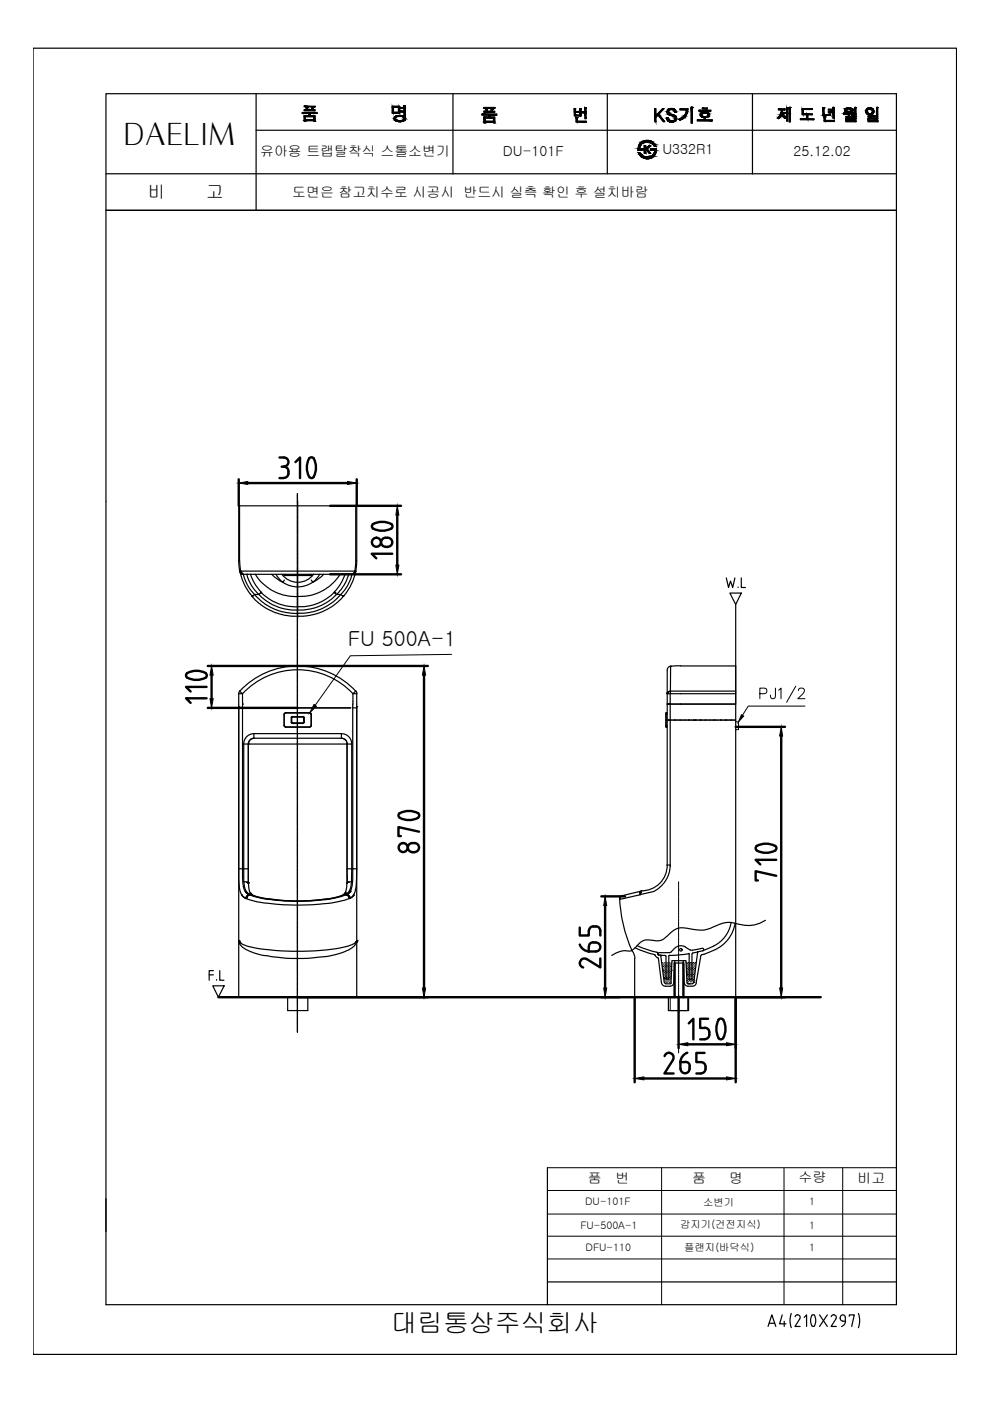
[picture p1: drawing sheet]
<svg xmlns="http://www.w3.org/2000/svg" width="210mm" height="297mm" viewBox="0 0 210 297" stroke-linecap="round" stroke-linejoin="round" font-family="sans-serif">
<defs><g id="words">
<text font-size="6.4" x="26.2" y="30.7">DAELIM</text>
<text font-size="5.5" x="82.9" y="282.4">대림통상주식회사</text>
<text font-size="5.3" x="152.8" y="125.9">W.L</text>
<text font-size="4.4" x="73.7" y="137">FU 500A-1</text>
<g font-size="3.7">
<text x="31.3" y="42">비</text>
<text x="43.7" y="42">고</text>
</g>
<g font-size="2.9">
<text x="55.2" y="33.1">유아용 트랩탈착식 스톨소변기</text>
<text x="106.6" y="33.1">DU-101F</text>
<text x="140.4" y="32.7">U332R1</text>
<text x="168.3" y="33.1">25.12.02</text>
<text x="62" y="41.8">도면은 참고치수로 시공시 반드시 실측 확인 후 설치바람</text>
<text x="124.6" y="250.9">품</text>
<text x="130.5" y="250.9">번</text>
<text x="146.8" y="250.8">품</text>
<text x="154.6" y="250.8">명</text>
<text x="169.3" y="250.7">수량</text>
<text x="181.8" y="250.8">비고</text>
</g>
<g font-size="2.2">
<text x="124.1" y="255.5">DU-101F</text>
<text x="149.1" y="255.8">소변기</text>
<text x="171.6" y="255.5">1</text>
<text x="123" y="260.5">FU-500A-1</text>
<text x="144.2" y="260.4">감지기(건전지식)</text>
<text x="171.6" y="260.5">1</text>
<text x="124.1" y="265.2">DFU-110</text>
<text x="145.1" y="265.2">플랜지(바닥식)</text>
<text x="171.6" y="265.1">1</text>
</g>
</g></defs>
<!-- layer: ______ -->
<g fill="none" stroke="#000" stroke-width=".25">
<path d="M63.1 104.7v1.1M63.1 105.8v1.2M63.1 107.1v.6M63.1 107.8v.4M63.1 108.3v.6M63.1 109v1.2M63.1 110.3v2M63.1 112.4v.6M63.1 113.1v.5M63.1 113.6v.7M63.1 114.4v.4M63.1 114.9v.6"/>
<path d="M63.1 115.6v2.1M63.1 117.7v1.2M63.1 119v.6M63.1 119.7v.4M63.1 106.2v.7M63.1 107v.7M63.1 109v.4M63.1 109.5v.6M63.1 110.2v1.2M63.1 111.4v2.1M63.1 113.6v.6M63.1 114.3v.4"/>
<path d="M63.1 114.8v.7M63.1 115.5v.5M63.1 116v.7M63.1 116.8v2M63.1 118.9v1.2M63.1 120.2v.6M63.1 120.9v.4M63.1 121.4v.7M63.1 122.1v2.1M63.1 124.3v1.1M63.1 125.5v.7M63.1 126.3v.4"/>
<path d="M63.1 126.8v.6M63.1 127.5v1.1M63.1 128.7v2.1M63.1 130.9v.6M63.1 131.6v.4M63.1 132.1v.6M63.1 132.8v.4M63.1 133.3v.7M63.1 134v1.2M63.1 135.3v2M63.1 137.4v.7M63.1 138.1v.5"/>
<path d="M63.1 138.7v.6M63.1 139.4v.4M63.1 139.9v.6M63.1 121.4v.6M63.1 122.1v1.1M63.1 123.3v2.1M63.1 125.5v1.1M63.1 126.7v.7M63.1 127.4v.5M63.1 127.9v.7M63.1 128.7v1.1M63.1 129.9v1.2"/>
<path d="M63.1 140.6v2.1M63.1 142.8v1.1M63.1 144v.6M63.1 144.7v.4M63.1 145.2v.7M63.1 145.9v1.2M63.1 147.2v2M63.1 149.3v1.2M63.1 150.6v.6M63.1 151.3v.4M63.1 151.8v.6M63.1 152.5v1.1"/>
<path d="M63.1 153.7v2.1M63.1 155.9v.6M63.1 156.6v.4M63.1 157.1v.6M63.1 157.8v.5M63.1 158.3v.7M63.1 159.1v1.1M141.2 152.7h.1M141.4 152.7h.1M141.6 152.7h.1M141.7 152.7h.2M141.9 152.7h.1"/>
<path d="M142 152.7h.2M142.2 141.2a.83 .83 0 0 0-.7 .9M142.2 152.7h.4M142.7 152.7h.2M142.9 152.7h.1M143 152.7h.1M143 152.7h.4M143.4 152.7h.2M143.6 152.7h.1M143.7 152.7h.2M144 152.7h.1M144 152.7h.2"/>
<path d="M144.3 152.7h.1M144.4 152.7h.1M144.6 152.7h.3M145 152.7h.1M145 152.7h.2M145.3 152.7h.4M145.7 152.7h.2M146 152.7h.1M146 152.7h.2M146.3 152.7h.4M146.8 152.7h.1M147 152.7h.1"/>
<path d="M147.1 152.7h.2M147.3 152.7h.1M147.4 152.7h.2M147.6 152.7h.1M147.8 152.7h.1M148 152.7h.3M148.3 152.7h.1M148.4 152.7h.1M148.4 152.7h.2M148.6 152.7h.1M148.8 152.7h.2M149.1 152.7h.2"/>
<path d="M149.3 152.7h.1M149.4 152.7h.2M149.6 152.7h.2M149.8 152.7h.1M149.9 152.7h.2M150.1 152.7h.2M150.4 152.7h.1M150.4 152.7h.2M150.7 152.7h.1M150.7 152.7h.2M150.9 152.7h.2M151.1 152.7h.2"/>
<path d="M151.3 152.7h.1M151.4 152.7h.1M151.4 152.7h.3M151.8 152.7h.1M152 152.7h.1M152.1 152.7h.2M152.3 152.7h.1M152.4 152.7h.2M152.7 152.7h.1M152.8 152.7h.1M153 152.7h.1M153.1 152.7h.2"/>
<path d="M153.4 152.7h.1M153.4 152.7h.3M153.7 152.7h.1M153.8 152.7h.2M154 152.7h.2M154.3 152.7h.1M154.5 152.7h.2M154.7 152.7h.1M154.8 152.7h.3M155.2 152.7h.1M155.3 152.7h.1M155.5 152.7h.2"/>
<path d="M155.7 152.7h.1M155.8 152.7h.2M63.1 160.3v.8M63.1 161.2v1.2M63.1 162.4v.7M63.1 163.2v.4M63.1 163.7v.6M63.1 164.4v.4M63.1 164.9v.6M63.1 165.6v2.1M63.1 167.8v1.1M63.1 169v.6"/>
<path d="M63.1 169.7v.5M63.1 170.2v.7M63.1 171v1.1M63.1 172.2v2.1M63.1 174.3v1.2M63.1 175.6v.6M63.1 176.3v.4M63.1 176.8v.6M63.1 177.5v1.2M63.1 178.7v2.1M63.1 180.9v.6M63.1 181.6v.4"/>
<path d="M63.1 182.1v.7M63.1 182.9v.4M63.1 183.4v.6M63.1 184.1v1.1M63.1 185.3v.9M63.1 186.2v1.2M63.1 187.5v.6M63.1 188.2v.4M63.1 188.7v.6M63.1 189.4v.4M63.1 189.9v.7M63.1 190.6v2.1"/>
<path d="M63.1 192.8v1.1M63.1 194v.7M63.1 194.7v.5M63.1 195.3v.6M63.1 196v1.1M63.1 197.2v2.1M63.1 199.4v1.1M63.1 200.6v.6M63.1 201.3v.4M63.1 201.8v.7M63.1 202.5v1.2M63.1 203.8v2"/>
<path d="M63.1 205.9v.7M63.1 206.6v.5M63.1 207.2v.6M63.1 207.9v.4M63.1 208.4v.6M63.1 209.1v1.1M63.1 210.3v.9M63.1 211.3v1.1M63.1 212.5v.6M63.1 213.2v.4M63.1 213.7v.6M63.1 214.4v.5"/>
<path d="M63.1 214.9v.7M63.1 215.7v2M63.1 217.8v1"/>
</g>
<!-- layer: Y -->
<g fill="none" stroke="#000" stroke-width=".51">
<path d="M59.3 97h.9M59.7 98.9h.5M60.2 97a.95 .95 0 0 1 1 1 .95 .95 0 0 1-1 .9M60.2 98.9a1.07 1.07 0 0 1 1 1.5M62.6 98l1-1v4.4M65.5 97.2a4.1 4.1 0 0 0 0 3.9M65.6 97.2l.3-.2 .5 .1a4 4 0 0 1 .1 4M50.6 101.6v5.6M52.5 102.4h21.2M59.3 101.4h.9M61.2 100.4a.95 .95 0 0 1-1 .9M65.6 101.1l.4 .3 .5-.3"/>
<path d="M70 107.2h15M75.6 101.6v5.6M79 111.2a3.9 3.9 0 0 1 4.1 0l.1 .6a3.4 3.4 0 0 1-4.3 0zM81.7 116h.5M81.8 115.9a1 1 0 0 1-1-1.2 1 1 0 0 1 1.4-.7 .95 .95 0 0 1 1 1 .95 .95 0 0 1-1 .9M83.2 117.4h-4.4l1 1M84.2 109.2v10.6M70 121.8h15M39.7 143.7a4.1 4.1 0 0 0 3.9 0M43.6 142.7l.2 .5-.2 .5M43.6 142.7a3.9 3.9 0 0 0-4 .1l-.1 .6 .2 .3M43.8 148.1h-4.4l1 .9"/>
<path d="M43.8 145.6h-4.4l1 1M44.1 141.2h46.6M44.1 150.1h19M44.9 143.1v5M89.9 143.1v66.4M156 154.1h10.4M165.6 156.1v53.4M84.7 172.4l-.2 .3v.4a3.5 3.5 0 0 0 4.3 .1l.1-.5-.3-.3M84.8 172.4a4.1 4.1 0 0 1 3.8 0M88.8 176.3l-4.3-.9v1.9h.5M160.5 179.4a4.1 4.1 0 0 1 3.8 0M160.5 179.3l-.3 .3v.4a2.86 2.86 0 0 0 3 .7l1.1-.4"/>
<path d="M164.4 179.3l.2 .5-.2 .5M87.4 180.7h.5M87.4 180.7a1 1 0 0 1-.9-1.3 1 1 0 0 1 1.4-.7 .95 .95 0 0 1 .9 1 .95 .95 0 0 1-.9 1M122.9 196.7v1.6h1.9v-.9M125.8 199.8a1.01 1.01 0 0 1 1.4 .7 1.01 1.01 0 0 1-.9 1.2h-1.5v-.9M125.8 196.4h.5M125.8 196.4a.95 .95 0 0 0-.9 1M125.9 199.8l-.8 .2-.2 .8M126.3 196.4a.95 .95 0 0 1 1 1M127.3 197.4v.9M127.5 190h5M128.3 192v17.5"/>
<path d="M164.6 185.7l-4.4-1v2h.5M164.6 182.3h-4.4l1 1M46.3 211.4h127.7M122.9 204.2a.99 .99 0 0 0 .7 .9M122.9 200.3a2.22 2.22 0 0 0 2 1.4M124.4 203.4a.95 .95 0 0 0-1.4 .8M127.3 203.2v1.9l-2.9-1.8M134.6 211.4v18.1M143 204.2v7.2M143.9 211.4v10.8M144.9 204.2v7.2M146 217l1-1v4.4"/>
<path d="M149.4 217.9a1.08 1.08 0 0 1 1 1.5M150.1 216h-1.7v1.9h1M150.4 219.4a.95 .95 0 0 1-1 .9M152.3 216.2l.3-.2h.4a3.4 3.4 0 0 1 .3 4.1M152.4 216.2a4.1 4.1 0 0 0 0 3.9M156 211.4v18.1M136.5 228.7h17.5M141.9 223.2a.95 .95 0 0 1 .8 1.5M141.9 223.2a.99 .99 0 0 0-1 .7M142.7 224.7l-1.8 2.9h1.9M144.3 225.2v1.4a1 1 0 0 0 1.2 .9 1 1 0 0 0 .7-1.3M144.3 225.2h.9"/>
<path d="M145.3 225.2l.7 .2 .2 .7M145.7 223.2a2.22 2.22 0 0 0-1.4 2M145.8 221.4h8.2M147.6 227.6h1M148.4 220.4h1M149.4 223.2h-1.8v2h1a.95 .95 0 0 1 1 .9M149.6 226.2a1.08 1.08 0 0 1-1 1.4M152.3 220.1l.5 .3 .5-.3"/>
<circle cx="79.8" cy="115" r=".95"/>
<circle cx="85.5" cy="179.7" r=".95"/>
</g>
<!-- layer: 1 -->
<g fill="none" stroke="#000" stroke-width=".25">
<path d="M50.6 118.9l.2 1.8v.4h.2M50.6 118.9v-11.7h25v11.7M50.8 107.2v11.7M50.8 118.9l.2 2.2M75.4 118.9l-.2 2.2M75.4 107.2v11.7M75.6 118.9l-.2 2.2M50.8 121.1a.83 .83 0 0 0 .8 .7M50.8 121.2h.1M50.9 121.1l1 2.9 1.2 1.9M51 121.1h.1M51 121.1v.2"/>
<path d="M51 121.1h24.2M51 121.3h.1M51.1 121.3h.1M51.1 121.4h.1M51.1 121.3v.1M51.1 121.5h.1M51.1 121.4v.1M51.2 121.5v.1M51.2 121.6h.1M51.3 121.6h.1M51.3 121.6v.1M51.3 121.7h.1"/>
<path d="M51.4 121.7h.1M51.4 121.7l.1 .1M51.5 121.8h.1M51.5 121.8h23.3M51.6 121.8a8.1 8.1 0 0 0 2.4 4.2M51.6 121.8h.1M52.3 121.8h.1a8.5 8.5 0 0 0 2.5 4.2h-.9M52.3 121.8h.1M53.1 125.9l.3 .4M53.1 121.7l1.1 2.3 1.1 1.5M53.4 126.4l.1 .1a12.2 12.2 0 0 0 9.8 4.2l2-.2a12 12 0 0 0 7.5-4.1M53.4 126.4h.1"/>
<path d="M53.5 126.4h.1M53.6 126.3l-.1 .1M53.6 126.3h.1M54 126a11.2 11.2 0 0 0 9.3 4h1.2a11.4 11.4 0 0 0 7.7-4M54 126l-.4 .3M54.1 121.8a10.1 10.1 0 0 0 9.3 4.7l1.1-.1a10.1 10.1 0 0 0 7.6-4.6M55.2 125.7l-.3 .3a11 11 0 0 0 8.3 3.3h1.1a10.5 10.5 0 0 0 7-3.3M55.2 125.7h.1M55.3 125.7h.1M55.3 125.6h.1M55.3 125.7h-.1M55.3 125.6v.1"/>
<path d="M55.3 125.5a10.1 10.1 0 0 0 7.9 3.1h1.1a10.5 10.5 0 0 0 6.6-3.1M55.3 125.5h.1M55.3 125.5v.1M57.6 121.8l1.1 .9 1.3 .8M58.5 121.8l.8 1.1 .7 .6M59.8 121.7a4.2 4.2 0 0 0 6.7 0M59.9 123.4a5.6 5.6 0 0 0 6.4 0M60.2 121.9l.1 .1M60.2 121.8v.1M60.3 122h5.6M60.3 123l-.3 .5M60.5 121.8v.2"/>
<path d="M65.7 121.8v.1h-5.5M66 123l.3 .5M66 121.9v.1M66 121.9l-.3 .1M66 121.8v.1M67.8 121.8l-.8 1.1-.7 .6M68.6 121.8l-1.1 .9-1.2 .8M70.9 125.5h.1M70.9 125.6h.1M70.9 125.5v.1M70.9 125.6l.1 .1M71 125.7h.1"/>
<path d="M71 125.7l.3 .3M71.3 126h.9M72.2 126l.4 .3M72.6 126.3h.1M72.6 126.3l.1 .1M72.7 126.4h.1M72.8 126.4h.1M73.2 121.7l-1.1 2.3-1.2 1.5M73.9 121.8a9 9 0 0 1-2.6 4.2M74.6 121.8h.1M74.6 121.8a8.5 8.5 0 0 1-2.4 4.2M74.7 121.8h.1"/>
<path d="M74.8 121.8h.1M74.8 121.7h.1M74.8 121.7v.1M74.9 121.7h.1M74.9 121.7h-.1M75 121.6h.1M75 121.6l-.1 .1M75 121.5h.1M75 121.5v.1M75.1 121.5h-.1M75.1 121.5h.1M75.1 121.4v.1"/>
<path d="M75.1 121.4h.1M75.2 121.3h.1M75.2 121.3l-.1 .1M75.2 121.1v.2M75.2 121.1h.1M75.2 121.1h.2M75.4 121.1a11.2 11.2 0 0 1-2.6 5.3M75.5 121.1a.83 .83 0 0 1-.9 .7M156 128.2v83.2h-19.2M50.5 150.1h.8M50.6 149.8h.1M50.8 146.5l.6 .6"/>
<path d="M50.8 146.5a16.8 16.8 0 0 1 24.6 0M50.8 146.5l-.2 .6M51.4 149.3h.1M51.4 147.1v39l.2 1.9 .5 1.2M51.4 147.1h-.8v64.3M51.4 147.1a16 16 0 0 1 23.4 0M51.7 157.7v29.3M51.7 157.7h22.9M51.7 150.1h22.7M52.6 157.7h.1M52.6 157.7v29.4M53.8 155.5h18.6v1h-18.5"/>
<path d="M53.8 155.5v1M53.9 155.5a2.18 2.18 0 0 0-2.2 2.2M53.9 156.5a1.21 1.21 0 0 0-1.3 1.2M53.9 156.5a1.21 1.21 0 0 0-1.2 1.2M60.2 153.8l.3 .3M60.2 151.4l.1 2.5zM60.3 153.8l.2 .3M60.5 151.1l5.2 .1zM60.5 154.1l5.2 .1zM60.5 151.2l-.2 .2M60.5 151.1l-.3 .3M61.8 153.1l.2 .2"/>
<path d="M61.8 153.1v-.9v.9M61.8 153.1h.1M62 151.9h2.2M62 153.3l2.2 .1zM62 151.9v.1M62 152l-.2 .1M62 151.9l-.2 .2M64.2 151.9v.1M64.3 151.9l.2 .2M64.3 152l.1 .1M64.4 153.1l-.1 .2M64.4 153.1v-.9l.1 .9"/>
<path d="M64.4 153.1h.1M64.5 153.1l-.2 .2M65.7 151.2l.2 .2M65.7 151.1l.3 .3M65.9 153.8l-.2 .3M65.9 151.4v2.5l.1-2.5M65.9 151.4h.1M66 153.8l-.3 .3M72.4 156.5a1.21 1.21 0 0 1 1.2 1.2 1.21 1.21 0 0 0-1.2-1.2zM72.4 155.5a2.18 2.18 0 0 1 2.2 2.2M73.6 157.7v29.4M73.6 157.7v28.1"/>
<path d="M74.6 157.7l-.1 29.3M74.7 150.1h.9M74.8 147.1v39.5l-.1 1.2-.4 1.1M74.8 147.1h.8v64.3M75.4 146.5l-.6 .6M75.5 146.5l.2 .6M75.6 149.8h.1M141.2 151.4v2.7M141.2 151.4h.3M141.2 153.9h.3M141.2 151.2v.2M141.2 154.1h.1"/>
<path d="M141.3 151.1v3.1h.2M141.3 151.1h.2M141.3 151.1l-.1 .1M141.5 147.1h.1M141.5 147h.1M141.5 146.9h.1M141.5 142.1v41.4M141.5 146.8v.1M141.5 146.8h.1M141.6 146.8h-.1M141.6 146.8h.1M141.6 146.7v.1"/>
<path d="M141.6 146.7h.1M141.7 146.7h-.1M141.7 146.7h.1M141.8 146.7h.1M141.8 146.6h.1M141.8 146.6v.1M142.1 149.3h-.6h.6M142.1 149.3h13.9M142.1 147.1v36.6M142.1 146.5l-.3 .1M142.1 146.5h13.9v.6h-14.5M142.2 146.5l-.1 .6"/>
<path d="M142.2 141.3h.1M142.2 141.3l-.1 5.2M144.3 141.2h11.7M144.3 141.2h-2.1M156 147.1v2.2h-11.7M50.6 199.4h.1M50.6 199.5h.1M50.6 199.6h.1M50.6 199.7l.1 .1M50.6 199.7h.1M50.6 199.5v.1M50.7 199.6h.1"/>
<path d="M50.7 199.7h.1M50.7 199.8h.1M50.7 199.6v.1M50.7 199.7l.1 .1M50.8 199.8h.1M50.8 199.8l.1 .1M50.9 199.9h.1M51.3 189.8l.4 .5M51.3 189.8h.1M51.7 187h.7M51.7 190.3l.2 .1M51.7 190.3h.1"/>
<path d="M51.7 187l.3 1.5 .7 1M51.9 190.4l.2 .1M51.9 190.4h.1M52.1 190.5h.1M52.1 189.2h.1M52.1 190.4h.1M52.1 190.5l.7 .2a45.4 45.4 0 0 0 19.9 .2l1.4-.4M52.1 189.2l.2 .2M52.2 190.3h.1M52.2 190.3l-.1 .1M52.2 190.3l-.1 .2M52.2 190.2h.1"/>
<path d="M52.2 190.2v.1M52.3 190.1h.1M52.3 190.1l-.1 .1M52.3 190h.1M52.3 190v.1M52.3 189.4h.1M52.4 187h.1M52.4 190h.1M52.4 189.4h.1M52.4 189.4l.1 .1M52.4 190h-.1M52.4 187v.1"/>
<path d="M52.4 187.1h.1M52.4 187.1h.2M52.5 187.1h.1M52.5 189.8h.1M52.5 189.8l-.1 .2M52.5 189.5h.1M52.5 189.5l.1 .1M52.6 187.1h.1M52.6 187.1v.1M52.6 189.8h-.1M52.6 187.2h.1M52.6 189.8h.1"/>
<path d="M52.6 189.6h.1M52.6 189.6l.2 .1a18.9 18.9 0 0 0 6.6 1.2 38.3 38.3 0 0 0 13.4-1l.6-.2M52.6 187.3h.1M52.6 184.2h-2l.1 3.9 .6 1.7M52.6 185.8l.1 1.5M52.6 187.2v.1M52.7 187.3h.1M52.7 187.3l.1 1.4 .3 .7M52.7 189.5l.4 .2M52.7 189.5h.1M52.7 189.8h.1M52.7 189.7h.1"/>
<path d="M52.7 189.7h.4M52.7 189.7v.1M52.8 189.7h.1M53.1 189.4v.1M53.1 189.4h.1M53.1 189.5h.1M53.1 189.7l.2 .1a38.6 38.6 0 0 0 19.6 0l.2-.1M53.1 189.7h.4M53.2 189.5h.1M53.2 189.5v.1M53.2 189.6h.1M53.3 189.6v.1"/>
<path d="M53.3 189.6h.1M53.3 189.7h.1M53.4 189.7l.1 .1M53.4 189.7h.1M53.5 189.8h.2a38.3 38.3 0 0 0 17.8 .4l1.3-.4M53.5 189.8h.1M72.8 189.8h.1M72.8 189.7h.1M72.8 189.7v.1M72.9 189.7h.1M72.9 189.7h-.1M73 189.6l-.1 .1"/>
<path d="M73 189.5h.1M73 189.6h.1M73 189.5v.1M73.1 189.5h.1M73.1 189.7h-.3M73.1 189.4h.1M73.1 189.4l-.1 .1M73.1 189.7h.4M73.2 189.3h.1M73.2 189.3l-.1 .1M73.2 189.2h.1M73.2 189.2v.1"/>
<path d="M73.4 189.7h.1M73.5 189.7v.1M73.5 189.7h.1M73.5 189.6l-.1 .1M73.5 189.6h.1M73.5 189.8h.1M73.6 187.3l-.4 1.9M73.6 187.3h.1M73.6 189.8h.1M73.6 187.2h.1M73.6 184.2h2l-.1 3.7-.2 1.1-.3 .8M73.6 187.2v.1"/>
<path d="M73.6 185.7v1.6M73.6 189.6h-.1M73.6 189.6h.1M73.7 187.1h.1M73.7 187.1l-.1 .1M73.7 189.8h.1M73.7 189.8l.2 .2M73.8 187.1h.1M73.8 189.9h.1M73.8 187h.1M73.8 189.5l-.2 .1M73.8 189.5h.1"/>
<path d="M73.8 187v.1M73.9 187h.1M73.9 189.2h.1M73.9 189.2l-.8 .5M73.9 190h.1M73.9 190v.1M73.9 190.1l.1 .1M73.9 190.1h.1M74 190.2h.1M74 190.3h.1M74 190.2l.1 .3M74.1 189.2l-.3 .3"/>
<path d="M74.1 189.2h.1M74.1 190.5h.1M74.1 190.4h.1M74.1 190.3h.1M74.2 189.1l-.1 .1M74.2 189.1h.1M74.3 188.9l-.1 .2M74.3 188.9h.1M74.5 190.3h.1M74.5 190.3l-.4 .2M74.5 187h-.6M74.5 187l-.1 1.2-.5 1"/>
<path d="M74.7 190.1h.1M74.7 190.1l-.2 .2M74.9 189.9h.1M74.9 189.9l-.2 .2M75 189.8h.1M75 189.8l-.1 .1M75.5 199.7l-1.3 .7a48.9 48.9 0 0 1-19.3 .7l-2.6-.6-1.4-.6M75.5 199.7h.1M75.6 199.7h.1M75.6 199.6h.1M75.6 199.6l-.1 .1M75.6 199.7h-.1"/>
<path d="M75.6 199.5h.1M75.6 199.7l-.2 .5-.6 .6a12.2 12.2 0 0 1-5.5 2 38.3 38.3 0 0 1-15.6-.8l-1.6-.7-.7-.5-.7-1M75.6 199.5v.2M75.6 199.4h.1M75.6 199.5v.1M131.4 190a30.6 30.6 0 0 0 3.2 12.8v.4M132.1 189.9a.83 .83 0 0 0-.7 .8M135.7 189.5v.2M135.7 189.5h.1M135.7 189.4v.1M135.7 189.4h.1M135.7 189.3h.1"/>
<path d="M135.7 189.2h.1M135.7 189.2v.2M135.7 189.1h.1M135.7 189.1v.1M135.8 189.1h-.1M135.8 189.1h.1M135.8 189v.1M135.8 189h.1M135.9 189h.1M135.9 188.9v.1M135.9 188.9h.1M136 188.9l-4.6 1.1v.7l4.3-1"/>
<path d="M136 188.9h.1M136 188.9h-.1M136 188.9a5.4 5.4 0 0 0 5.5-5.5h.6l-.1 1.3-.6 1.5-.9 1.4-1.8 1.4-3 .7M51 211.4h24.2M61 211.4v2.9h4.3v-2.9M134.6 203.2v8.2M141.7 211.4v2.9h4.3v-2.9M143.9 210.9v.3M143.9 211.3v.6M143.9 212v.4M143.9 212.5v.7M143.9 213.2v.5"/>
<path d="M143.9 213.8v.6M143.9 214.5v.3"/>
</g>
<!-- layer: Y -->
<g fill="#000" stroke="#000" stroke-width=".21">
<path d="M50.6 102.4l1.9-.3v.6zM73.7 102.1l1.9 .3-1.9 .3zM84.2 107.2l.4 2h-.7zM83.9 119.8h.7l-.4 2zM44.9 141.2l.3 1.9h-.7zM44.5 148.1h.7l-.3 2zM89.9 141.2l.3 1.9h-.6zM165.6 154.1l.3 2h-.6zM128.3 190l.3 2h-.6zM89.6 209.5h.6l-.3 1.9zM128 209.5h.6l-.3 1.9zM165.3 209.5h.6l-.3 1.9z"/>
<path d="M134.6 228.7l1.9-.4v.7zM143.9 221.4l1.9-.3v.6zM154 228.3l2 .4-2 .3zM154 221.1l2 .3-2 .3z"/>
</g>
<!-- layer: AM_4 -->
<g fill="none" stroke="#000" stroke-width=".21">
<path d="M156 153h.6v1.7h-.6M140.3 204.1h.2M140.4 204.7h.1M140.5 205.2h.1M140.5 205.7h.1M140.5 204.4h.3M140.5 204.9h.3M140.5 205.5h.3M140.6 206h.2M140.7 206.5h.1M140.7 207h.1M140.8 207.5h.1"/>
<path d="M140.8 204.1h.2M140.8 204.7h.2M140.8 205.2h.2M140.8 205.7h.2M140.8 206.2h.2M140.8 206.7h.2M140.8 207.2h.2M140.8 207.7h.2M140.9 208.3h.1M141 204.4h.3M141 204.9h.3M141 205.5h.3"/>
<path d="M141 206h.3M141 206.5h.3M141 207h.3M141 207.5h.3M141 208h.3M141.3 204.1h.2M141.3 204.7h.2M141.3 205.2h.2M141.3 205.7h.2M141.3 206.2h.2M141.3 206.7h.2M141.3 207.2h.2"/>
<path d="M141.3 207.7h.2M141.3 208.3h.2M141.5 204.4h.3M141.5 204.9h.3M141.5 205.5h.3M141.5 206h.3M141.5 206.5h.3M141.5 207h.3M141.5 207.5h.3M141.5 208h.3M141.8 204.1h.3M141.8 204.7h.3"/>
<path d="M141.8 205.2h.3M141.8 205.7h.3M141.8 206.2h.3M141.8 206.7h.3M141.8 207.2h.3M141.8 207.7h.3M141.8 208.3h.3M142.1 211.4v2.9h3.7v-2.9M142.1 204.4h.3M142.1 204.9h.3M142.1 205.5h.3M142.1 206h.2"/>
<path d="M142.1 206.5h.2M142.1 207h.2M142.1 207.5h.1M142.1 208h.1M142.4 205.7h.1M142.4 204.1h.1M142.4 204.7h.1M142.4 205.2h.1M145.4 204.1h.2M145.5 204.6h.1M145.5 205.1h.1M145.5 205.6h.1"/>
<path d="M145.6 206.1h.1M145.6 206.6h.1M145.6 204.3h.2M145.6 204.8h.2M145.6 205.3h.2M145.6 205.8h.2M145.6 206.3h.2M145.6 206.9h.2M145.6 207.4h.2M145.7 207.9h.1M145.8 204.1h.3M145.8 204.6h.3"/>
<path d="M145.8 205.1h.3M145.8 205.6h.3M145.8 206.1h.3M145.8 206.6h.3M145.8 207.1h.3M145.8 207.7h.3M145.8 208.2h.3M146.1 204.3h.3M146.1 204.8h.3M146.1 205.3h.3M146.1 205.8h.3M146.1 206.3h.3"/>
<path d="M146.1 206.9h.3M146.1 207.4h.3M146.1 207.9h.3M146.4 204.1h.2M146.4 204.6h.2M146.4 205.1h.2M146.4 205.6h.2M146.4 206.1h.2M146.4 206.6h.2M146.4 207.1h.2M146.4 207.7h.2M146.4 208.2h.2"/>
<path d="M146.6 204.3h.3M146.6 204.8h.3M146.6 205.3h.3M146.6 205.8h.3M146.6 206.3h.3M146.6 206.9h.3M146.6 207.4h.3M146.6 207.9h.3M146.9 204.1h.2M146.9 204.6h.2M146.9 205.1h.2M146.9 205.6h.2"/>
<path d="M146.9 206.1h.2M146.9 206.6h.2M146.9 207.1h.2M146.9 207.7h.2M146.9 208.2h.2M147.1 207.9h.1M147.1 204.3h.3M147.1 204.8h.3M147.1 205.3h.3M147.1 205.8h.3M147.1 206.3h.2M147.1 206.9h.2"/>
<path d="M147.1 207.4h.1M147.4 204.1h.2M147.4 204.6h.2M147.4 205.1h.1M147.4 205.6h.1"/>
</g>
<!-- layer: CEN -->
<g fill="none" stroke="#000" stroke-width=".21">
<path d="M143.9 187v.6M143.9 187.7v.4M143.9 188.2v.6M143.9 188.9v1.1M143.9 190.1v2.1M143.9 192.3v.6M143.9 193v.4M143.9 193.5v.7M143.9 194.2v.5M143.9 194.7v.7M143.9 195.5v1.1M143.9 196.7v.8"/>
<path d="M143.9 197.6v1.2M143.9 198.9v.6M143.9 199.6v.4M143.9 200.1v.6M143.9 200.8v.4M143.9 201.3v.6M143.9 202v2.1M143.9 204.2v1.1M143.9 205.4v.7M143.9 206.1v.5M143.9 206.6v.7M143.9 207.4v1.1"/>
<path d="M143.9 208.6v2.1M143.9 210.7v1.2M143.9 212v.6M143.9 212.7v.4M143.9 213.2v.6M143.9 213.9v1.2M143.9 215.2v2M143.9 217.3v.6M143.9 218v.5M143.9 218.5v.7M143.9 219.3v.4M143.9 219.8v.6"/>
<path d="M143.9 220.5v1.1M143.9 221.7v.9M143.9 222.6v.6"/>
</g>
<!-- layer: 0 -->
<g fill="none" stroke="#000" stroke-width=".25">
<path d="M162.3 195.1a7.1 7.1 0 0 1-6.1 .7 5.7 5.7 0 0 0-5 .7 7.4 7.4 0 0 1-5.5 .3 3.9 3.9 0 0 0-4.2 1.6 3.2 3.2 0 0 1-3.6 .9 3 3 0 0 0-3.1 1.5l-1 .8h-.9a4.2 4.2 0 0 0-3.2 1M138.8 202.5l.8 .7M139.3 201.9l.2 .2M139.4 202.2l.1 .2M139.5 202.3l.6 .2M139.6 203.3l.6 5a.87 .87 0 0 0 .9 .8M139.8 202l-.3 .3 .2 .2M140 202.5l.2 .2M140.1 202.7l.7 5.6M140.1 202.5l.9 .1 .2 .2M140.9 208.3l.3 .2M141.2 208.6h.9"/>
<path d="M141.9 202h-2.1M141.9 202.5l-.1 .2v4.9h-.6v-4.8M142.3 208.4l-.2 .2M142.9 208.4a.87 .87 0 0 1-.8 .7M143 201.1l-.7 .7-.4 .2M143 204.2h1.9M143 201.1a1.84 1.84 0 0 1 2.3-.3l1 .6M143.1 203.7l-.2 4.7M144.9 203.7h-2.4l-.2 4.7M145.7 208.4l-.3-4.7h-.5l.2 4.7a.83 .83 0 0 0 .8 .7M145.7 208.4l.2 .1M145.9 208.6h.9"/>
<path d="M146 202.2h.1v5.4h.6v-5.4M146 202.2l-4 .4M146.3 201.4l.5 .1 2.1-.4 .3 .2-.2 .3M147.1 208.3l-.3 .2M147.1 208.3h.1M147.9 202l-.8 6.3M147.9 201.8l-1.1 .4M148.1 201.7l-.2 .1M148.6 202.7l-1 5.7a.83 .83 0 0 1-.8 .7M149 201.6l-.9 .2-.2 .1M149.2 202.3l-.6 .3M151.3 200.6l-2.3 1"/>
<path d="M151.6 201.4l-2.4 1"/>
<circle cx="144.4" cy="201.4" r=".28"/>
</g>
<!-- layer: 3 -->
<path d="M155 195.6a6.8 6.8 0 0 1-3.7 5M155.9 195.7a7.4 7.4 0 0 1-4.3 5.6M134.7 200.9l1.7 .8 2.4 .7M135.1 200.5l2.3 .9 1.9 .5M141.1 209.1h1M145.9 209.1h.9M145.9 208.6h.4" fill="none" stroke="#000" stroke-width=".25"/>
<!-- layer: AM_5 -->
<path d="M66.6 149.4l.5 .3-1.4 1.4z" fill="#000" stroke="#000" stroke-width=".21"/>
<path d="M95.7 138.7l-21.4 .3-7.5 10.5" fill="none" stroke="#000" stroke-width=".21"/>
<!-- layer: YA -->
<g fill="none" stroke="#000" stroke-width=".25">
<path d="M7 10.2h195.8v277h-195.8zM22.5 19.9h167.6v256.7h-167.6zM54.3 19.9v24.7M96 19.9v17M128.8 19.9v16.9M159.5 19.9v17M22.5 36.8h167.6M54.3 27.6h135.8M64.1 23.8h3.1v.3h-1.4v.4h1v1.2h-.3v-.1h-1.7v.1h-.3v-1.2h1v-.4h-1.4zM64.8 24.7h1.7v.7h-1.7zM64.9 22.7l.3 .1 .1 .5h.7l.1-.6 .3 .1-.2 .5h.6v.2h-2.3v-.2h.5zM65.2 22.8h.1"/>
<path d="M83.2 22.5h1.5v1.5h-1.5zM83.4 22.7h1.1v1.1h-1.1zM83.7 24.7a1.56 1.56 0 0 1 2.3 .4v.1a1.5 1.5 0 0 1-2.4 .1zM83.9 24.9a1.63 1.63 0 0 1 1.6-.1 .37 .37 0 0 1 .2 .4 .37 .37 0 0 1-.4 .3h-1.3l-.2-.3zM84.9 22.8h.8v-.4h.2v2.1h-.2v-.7h-.8v-.2h.8v-.6h-.8zM102.2 24.2h3.1v.2h-1.4v.4h1v1.2h-.3v-.1h-1.7v.1h-.3v-1.2h1v-.4h-1.4zM102.6 22.8h2.3v.2h-2.3zM102.9 25h1.7v.7h-1.7zM103 23.1h.3l.1 .5h.7l.1-.5h.2l-.1 .5h.6v.2h-2.3v-.2h.5zM121.8 23.1h.2v.5h1v-.5h.2v.6h.8v-.8h.3l-.1 2.3h-.2v-1.3h-.8v.7h-1.4zM122 23.8h1v.6h-1zM122.2 24.9h.2v.8h1.9v.2h-2.1z"/>
<path d="M122.4 24.9h.1M135.4 32.4h.3a1.64 1.64 0 0 0 1.8 .9 1.64 1.64 0 0 0 1.3-1.5h-.8v-.2h1.1a1.92 1.92 0 0 1-1.5 2 1.92 1.92 0 0 1-2.2-1.2zM135.7 30.5a2.02 2.02 0 0 1 3.4 .5h-.3a1.63 1.63 0 0 0-1.8-.9 1.63 1.63 0 0 0-1.4 1.5h.7v.2h-1l.1-.7zM136.6 31h.3v.5l.6-.5h.5l-.9 .6 .9 .9h-.4l-.5-.7-.2 .1v.6h-.3zM138.8 23h.3v1.5l1.4-1.5h.3l-1.1 1.2 1.2 1.6h-.3l-1.1-1.4-.4 .4v1h-.3zM141.5 23.3a.96 .96 0 0 1 1.1-.3 .96 .96 0 0 1 .7 .8h-.3a.64 .64 0 0 0-.6-.6 .64 .64 0 0 0-.6 .6l.1 .3 .6 .2a.84 .84 0 0 1 .9 1 .84 .84 0 0 1-1.2 .6l-.7-.4-.1-.5h.3a.69 .69 0 0 0 .8 .7 .69 .69 0 0 0 .5-.9l-1.4-.6-.1-.3zM144.2 23.1h1.7a2.63 2.63 0 0 1-1.7 2.4l-.2-.2a2.27 2.27 0 0 0 1.6-2h-1.4zM146.5 22.7l.3 .1v3.3h-.3zM146.8 22.8h.1M148.2 23.4h2.5v.2h-2.5zM148.7 24a1.07 1.07 0 0 1 1.7 .4l-.3 .4-.6 .1v.5h1.5v.2h-3.1v-.2h1.4v-.5l-.5-.1a.43 .43 0 0 1-.3-.4 .43 .43 0 0 1 .2-.4zM148.8 24.1a.82 .82 0 0 1 1.3 .3 .78 .78 0 0 1-.7 .4 .78 .78 0 0 1-.7-.5z"/>
<path d="M148.9 24.1h.1M148.9 22.9h1.1v.2h-1.1zM165 23.1h1.4v.2h-.5a1.57 1.57 0 0 0 .7 1.6l-.2 .2-.6-1-.5 .8-.3 .3-.1-.2a1.88 1.88 0 0 0 .8-1.7h-.7zM166.8 22.8h.2v2.9h-.2v-1.7h-.5v-.2h.5zM167.3 22.8h.3v3h-.3zM167.5 22.8h.1M170.1 23h2.1v.2h-1.9v.9h1.9v.2h-.9v.9h1.3v.2h-2.9v-.2h1.3v-.9h-.9zM174.5 22.9h.2v1.4l1.4-.1v.2l-1.6 .1zM174.7 22.9h.1M174.7 24.8h.3l-.1 .7h2v.3h-2.2zM175 24.8h.1M175.6 23.2h1v-.4h.3v2.2h-.3v-1.1h-1v-.2h1v-.4h-1z"/>
<path d="M178.9 24l2-.1 .1 .2h-.9v.5h-.2v-.5l-1 .1zM179.2 23.1a.97 .97 0 0 1 1.6 .3 1.1 1.1 0 0 1-1.7 0zM179.4 23.2l.9-.1 .3 .3-.3 .2h-.7l-.2-.1zM179.4 24.7h2.1v.6h-1.9v.3h1.9v.2h-2.1v-.7h1.9v-.2h-1.9zM181.2 22.8h.3v1.8h-.3v-.2h-.7v-.1h.7zM184.1 24.6h2v.6h-1.8v.4h1.9v.2h-2.1v-.8h1.8v-.3h-1.8zM185.9 22.8h.2v1.6h-.2zM22.5 44.6h167.6M116.1 247.6v29M116.1 271.8h74M165.8 278.8l-.5 1.9h1.4M167.8 278.5l-.3 1.5 .3 1.5"/>
<path d="M168.6 279.2a.55 .55 0 0 1 .7-.4 .55 .55 0 0 1 .3 .8l-1 1.6h1.1M170.5 279.3l.5-.5v2.4M172.1 278.9a2.31 2.31 0 0 0 0 2.2M172.1 278.9l.3-.2 .3 .2M172.7 278.9a2.31 2.31 0 0 1 0 2.2M173.8 278.8l1.6 2.4M175.4 278.8l-1.6 2.4M176.2 279.2a.55 .55 0 0 1 .8-.4 .55 .55 0 0 1 .2 .8l-1 1.6h1.1M178.1 279.3v.3M178.2 279.3a.53 .53 0 0 1 .5-.5 .53 .53 0 0 1 .5 .5M178.2 279.6v.2l.5 .3M179.2 279.3v.8"/>
<path d="M180.1 279.1v-.3h1l-.5 2.4M182 278.5l.3 1.5-.3 1.5M162.8 281.2l.8-2.4 .9 2.4M163.1 280.6h1.1M166.3 280.1v1.1M172.1 281.1l.3 .1 .3-.1M178.7 280.1h.5M179.3 280.1a1.25 1.25 0 0 1-.9 1.2"/>
<circle cx="184.4" cy="23.6" r=".79"/>
<circle cx="184.4" cy="23.6" r=".57"/>
</g>
<g fill="#000" stroke="#000" stroke-width=".21">
<path d="M84.3 25.8h1z"/>
<path d="M64.5 24.7l.3 .7v-.7zM64.5 24.7l.3 .7h-.3z"/>
<path d="M64.5 25.6l.3 .1v-.1zM64.5 25.6l.3 .1h-.3z"/>
<path d="M64.9 22.8h.3zM64.9 22.8h.3zM64.9 22.8h.3zM64.9 22.8h.3zM64.9 22.8h.3zM64.9 22.8h.3zM64.9 22.8h.3zM64.9 22.8h.3zM64.9 22.8h.3zM64.9 22.8h.3zM64.9 22.8h.3zM64.9 22.8h.3zM64.9 22.8h.3zM64.9 22.8h.3z"/>
<path d="M64.9 22.8h.3zM64.9 22.8h.3zM64.9 22.8h.3zM64.9 22.8h.3z"/>
<path d="M64.9 22.8h.3zM64.9 22.8h.3z"/>
<path d="M64.9 22.8h.3zM64.9 22.8h.3z"/>
<path d="M64.9 22.8h.3zM64.9 22.8h.3z"/>
<path d="M64.9 22.9h.3zM64.9 22.9h.3z"/>
<path d="M64.9 22.9h.3zM64.9 22.9h.3z"/>
<path d="M64.9 22.9h.3zM64.9 22.9h.3z"/>
<path d="M64.9 22.7l.3 .1zM64.9 22.7l.3 .1zM64.9 22.8h.3zM64.9 22.8h.3zM64.9 22.8h.3zM64.9 22.8h.3zM64.9 22.8h.3zM64.9 22.8h.3z"/>
<path d="M64.9 22.8h.3zM64.9 22.8h.3z"/>
<path d="M64.9 22.8l.3 .1zM64.9 22.8l.3 .1z"/>
<path d="M64.9 22.9l.4 .4-.1-.4zM64.9 22.9l.4 .4h-.3z"/>
<path d="M65.5 24.1l.3 .4v-.4zM65.5 24.1l.3 .4h-.3z"/>
<path d="M66.1 22.8h.3zM66.1 22.8h.3zM66.1 22.8h.3zM66.1 22.8h.3zM66.1 22.8h.3zM66.1 22.8h.3z"/>
<path d="M66.1 22.8h.3zM66.1 22.8h.3zM66.1 22.8h.3zM66.1 22.8h.3zM66.1 22.8h.3zM66.1 22.8h.3zM66.1 22.8h.3zM66.1 22.8h.3z"/>
<path d="M66.1 22.8h.3zM66.1 22.8h.3zM66.1 22.8h.3zM66.1 22.8h.3zM66.1 22.8h.3zM66.1 22.8h.3z"/>
<path d="M66.1 22.8h.3zM66.1 22.8h.3zM66.1 22.8h.3zM66.1 22.8h.3zM66.1 22.8h.3zM66.1 22.8h.3z"/>
<path d="M66.1 22.9h.3zM66.1 22.9h.3z"/>
<path d="M66.1 22.9h.3zM66.1 22.9h.3z"/>
<path d="M66.1 22.7l.2 .1zM66.1 22.7l.2 .1z"/>
<path d="M66.1 22.8h.3zM66.1 22.8h.3z"/>
<path d="M66.1 22.9h.3zM66.1 22.9h.3zM66.1 22.9h.3zM66.1 22.9h.3z"/>
<path d="M66.1 22.9l.1 .4 .2-.4zM66.1 22.9l.1 .4h-.2z"/>
<path d="M66.1 22.8h.3zM66.1 22.8h.3z"/>
<path d="M66.1 22.8h.3zM66.1 22.8l.3 .1z"/>
<path d="M64.5 23.3l2.3 .2v-.2zM64.5 23.3l2.3 .2h-2.3z"/>
<path d="M64.5 24.5l2.3 .2v-.2zM64.5 24.5l2.3 .2h-2.3z"/>
<path d="M66.5 24.7l.3 .7v-.7zM66.5 24.7l.3 .7h-.3z"/>
<path d="M64.5 25.4l2.3 .2v-.2zM64.5 25.4l2.3 .2h-2.3z"/>
<path d="M66.5 25.6l.3 .1v-.1zM66.5 25.6l.3 .1h-.3z"/>
<path d="M64.5 22.5l2.3 .2v-.2zM64.5 22.5l2.3 .2h-2.3z"/>
<path d="M64.1 23.8l3.1 .3v-.3zM64.1 23.8l3.1 .3h-3.1z"/>
<path d="M83.2 22.7l.2 1.1v-1.1zM83.2 22.7l.2 1.1h-.2z"/>
<path d="M83.6 25h.2zM83.6 25h.2z"/>
<path d="M83.6 25.1h.2zM83.6 25.1h.2z"/>
<path d="M83.6 25.2h.2zM83.6 25.2h.2z"/>
<path d="M83.6 25.3h.2zM83.6 25.3h.2z"/>
<path d="M83.6 24.9h.3zM83.6 24.9h.3z"/>
<path d="M83.6 25.3h.3zM83.6 25.3h.3z"/>
<path d="M83.7 24.8h.3zM83.7 24.8h.3z"/>
<path d="M83.7 25.5h.3zM83.7 25.5h.3z"/>
<path d="M83.6 25.1l.2 .1zM83.6 25.1l.2 .1z"/>
<path d="M83.6 25h.2zM83.6 25h.2z"/>
<path d="M83.6 25l.2 .1zM83.6 25l.2 .1z"/>
<path d="M83.6 25.1h.2zM83.6 25.1h.2z"/>
<path d="M83.6 25.2h.2zM83.6 25.2h.2z"/>
<path d="M83.6 25.2l.2 .1zM83.6 25.2l.2 .1z"/>
<path d="M83.6 25.3h.3zM83.6 25.3h.3z"/>
<path d="M83.6 24.9h.3zM83.6 24.9l.2 .1z"/>
<path d="M83.6 25.3l.3 .1zM83.6 25.3l.3 .1z"/>
<path d="M83.6 24.9h.3zM83.6 24.9h.4z"/>
<path d="M83.6 24.9h.3zM83.6 24.9h.3z"/>
<path d="M83.6 24.9h.3zM83.6 24.9h.3z"/>
<path d="M83.6 25.4h.3zM83.6 25.4h.3z"/>
<path d="M83.6 25.4h.4zM83.6 25.4h.4z"/>
<path d="M83.6 25.4l.4 .1zM83.6 25.4l.4 .1z"/>
<path d="M83.7 24.8h.3zM83.6 24.9h.4z"/>
<path d="M83.7 25.5h.4zM83.7 25.5h.4z"/>
<path d="M83.7 24.8h.4zM83.7 24.8h.3z"/>
<path d="M83.7 25.5h.4zM83.7 25.5h.4z"/>
<path d="M83.8 24.7h.3zM83.8 24.7h.4z"/>
<path d="M83.8 24.7h.3zM83.7 24.8h.4z"/>
<path d="M83.8 25.5h.4zM83.8 25.5h.4z"/>
<path d="M83.8 25.5h.6zM83.8 25.5h.6z"/>
<path d="M84.3 25.8h.7zM84.5 25.8h.5z"/>
<path d="M83.8 24.7h.6zM83.8 24.7h.6z"/>
<path d="M83.8 24.7h.6zM83.8 24.7h.4z"/>
<path d="M83.8 25.5h.6zM83.8 25.5h.6z"/>
<path d="M83.8 25.5l1 .1zM83.8 25.5l1 .1z"/>
<path d="M83.2 22.5l1.5 .2v-.2zM83.2 22.5l1.5 .2h-1.5z"/>
<path d="M84.5 22.7l.2 1.1v-1.1zM84.5 22.7l.2 1.1h-.2z"/>
<path d="M83.2 23.8l1.5 .2v-.2zM83.2 23.8l1.5 .2h-1.5z"/>
<path d="M83.8 24.7h1zM83.8 24.7h.6z"/>
<path d="M84.7 24.5h.3zM84.5 24.5h.5z"/>
<path d="M84.5 24.5h.8zM84.3 24.5h1z"/>
<path d="M84.3 24.5l1.2 .1zM84.1 24.6h1.4z"/>
<path d="M84.1 24.6h1.5zM83.9 24.6h1.7z"/>
<path d="M85.5 25.5h.3zM85.5 25.5h.3z"/>
<path d="M84.1 25.7h1.4zM84.1 25.7l1.2 .1z"/>
<path d="M83.9 24.6l1.8 .1zM83.9 24.7h1.8z"/>
<path d="M85.6 24.9h.3zM85.6 24.9h.3z"/>
<path d="M85.6 25.4h.3zM85.6 25.4h.3z"/>
<path d="M83.9 25.6h1.7zM83.9 25.6l1.6 .1z"/>
<path d="M83.9 24.7h1.8zM83.9 24.7h1.8z"/>
<path d="M85.7 24.9h.2zM85.7 24.9h.2z"/>
<path d="M85.7 25.3h.2zM85.7 25.3h.2z"/>
<path d="M83.9 25.6h1.8zM83.9 25.6h1.7z"/>
<path d="M84.8 24.7h1zM84.8 24.7h1z"/>
<path d="M85.7 25.1h.3zM85.7 25.1h.3z"/>
<path d="M85.7 25.2h.3zM85.7 25.2h.3z"/>
<path d="M83.8 25.6h1.9zM83.8 25.6h1.9z"/>
<path d="M85.2 24.7h.6zM85.2 24.7h.6z"/>
<path d="M85.2 24.7h.6zM85.2 24.7h.6z"/>
<path d="M85.2 25.5h.6zM85.2 25.5h.6z"/>
<path d="M85.2 25.5h.6zM84.8 25.6h.9z"/>
<path d="M85.3 24.7h.5zM85.3 24.7h.5z"/>
<path d="M85.4 24.7l.4 .1zM85.4 24.7l.4 .1z"/>
<path d="M85.4 25.5h.4zM85.3 25.5h.5z"/>
<path d="M85.3 25.5h.5zM85.2 25.5h.6z"/>
<path d="M85.5 24.8h.3zM85.5 24.8h.3z"/>
<path d="M85.5 24.8h.4zM85.5 24.8h.4z"/>
<path d="M85.5 25.5h.3zM85.4 25.5h.4z"/>
<path d="M85.7 22.4h.2zM85.7 22.4h.2z"/>
<path d="M85.5 24.8l.4 .1zM85.5 24.8l.4 .1z"/>
<path d="M85.6 24.9h.3zM85.6 24.9h.3z"/>
<path d="M85.6 25.4l.3 .1zM85.5 25.5h.4z"/>
<path d="M85.5 25.5h.4zM85.5 25.5h.3z"/>
<path d="M85.7 22.4h.2zM85.7 22.4h.2zM85.7 22.4h.2zM85.7 22.4h.2zM85.7 22.4h.2zM85.7 22.4h.2zM85.7 22.4h.2zM85.7 22.4h.2zM85.7 22.4h.2zM85.7 22.4h.2zM85.7 22.4h.2zM85.7 22.4h.2zM85.7 22.4h.2zM85.7 22.4h.2zM85.7 22.4h.2zM85.7 22.4h.2zM85.7 22.4h.2zM85.7 22.4h.2zM85.7 22.4h.2zM85.7 22.4h.2zM85.7 22.4h.2zM85.7 22.4h.2zM85.7 22.4h.2zM85.7 22.4h.2zM85.7 22.4h.2zM85.7 22.4h.2zM85.7 22.4h.2zM85.7 22.4h.2zM85.7 22.4h.2zM85.7 22.4h.2zM85.7 22.4h.2zM85.7 22.4h.2z"/>
<path d="M85.7 22.4l.2 .1zM85.7 22.4l.2 .1zM85.7 22.5h.2zM85.7 22.5h.2z"/>
<path d="M85.7 22.5h.2zM85.7 22.5h.2zM85.7 22.5h.2zM85.7 22.5h.2z"/>
<path d="M85.7 22.5l.2 .3v-.3zM85.7 22.5l.2 .3h-.2z"/>
<path d="M84.9 22.8l1 .2v-.2zM84.9 22.8l1 .2h-1z"/>
<path d="M85.7 23l.2 .6v-.6zM85.7 23l.2 .6h-.2z"/>
<path d="M84.9 23.6l1 .2v-.2zM84.9 23.6l1 .2h-1z"/>
<path d="M85.7 23.8l.2 .7v-.7zM85.7 23.8l.2 .7h-.2z"/>
<path d="M85.6 24.9h.3zM85.6 24.9h.3z"/>
<path d="M85.7 24.9l.3 .1zM85.7 24.9l.3 .1z"/>
<path d="M85.7 25.3l.2 .1zM85.6 25.4h.3z"/>
<path d="M85.6 25.4h.3zM85.6 25.4h.3z"/>
<path d="M85.7 25h.3zM85.7 25h.3z"/>
<path d="M85.7 25h.3zM85.7 25h.3z"/>
<path d="M85.7 25l.3 .1zM85.7 25l.3 .1z"/>
<path d="M85.7 25.1h.3zM85.7 25.1h.3z"/>
<path d="M85.7 25.1l.3 .1zM85.7 25.1l.3 .1z"/>
<path d="M85.7 25.2h.3zM85.7 25.2h.3z"/>
<path d="M85.7 25.2l.3 .1zM85.7 25.2l.3 .1z"/>
<path d="M85.7 25.3h.3zM85.7 25.3h.3z"/>
<path d="M85.7 25.3h.3zM85.7 25.3h.2z"/>
</g>
<!-- layer: LINE -->
<g fill="#000" stroke="#000" stroke-width=".21">
<path d="M104.2 23.1h.2zM141.8 25.8h1.2zM141.9 25.8h1zM142.2 25.9h.4zM142.4 24.5h.7zM143 24.8h.3zM149.3 23.8h.2zM166.3 25h.1zM174.5 24.5h.9zM179.8 23.8h.4zM184.1 24.3h.6zM184.3 22.9h.2z"/>
<path d="M102.6 25l.3 .7v-.7zM102.6 25l.3 .7h-.3z"/>
<path d="M102.6 25.9l.3 .1v-.1zM102.6 25.9l.3 .1h-.3z"/>
<path d="M103 23.1h.3zM103 23.1h.3zM103 23.1h.3zM103 23.1h.3zM103 23.1h.3zM103 23.1h.3z"/>
<path d="M103 23.1h.3zM103 23.1h.3z"/>
<path d="M103 23.1h.3zM103 23.1h.3zM103 23.1h.3zM103 23.1h.3z"/>
<path d="M103 23.1h.3zM103 23.1h.3z"/>
<path d="M103 23.1h.3zM103 23.1h.3z"/>
<path d="M103 23.1h.2zM103 23.1h.2z"/>
<path d="M103 23.1h.3zM103 23.1h.3zM103 23.1h.3zM103 23.1h.3zM103 23.1h.3zM103 23.1h.3zM103 23.1h.3zM103 23.1h.3zM103 23.1h.3zM103 23.1h.3zM103 23.1h.3zM103 23.1h.3z"/>
<path d="M103 23.1l.3 .1zM103 23.1l.3 .1z"/>
<path d="M103 23.2h.3zM103 23.2h.3z"/>
<path d="M103 23.2l.4 .4-.1-.4zM103 23.2l.4 .4h-.3z"/>
<path d="M103.6 24.4l.3 .4v-.4zM103.6 24.4l.3 .4h-.3z"/>
<path d="M104.2 23.1h.3zM104.2 23.1h.3zM104.2 23.1h.3zM104.2 23.1h.3zM104.2 23.1h.3zM104.2 23.1h.3z"/>
<path d="M104.2 23.1h.3zM104.2 23.1h.3zM104.2 23.1h.3zM104.2 23.1h.3zM104.2 23.1h.3zM104.2 23.1h.3zM104.2 23.1h.3zM104.2 23.1h.3z"/>
<path d="M104.2 23.1h.3zM104.2 23.1h.3zM104.2 23.1h.3zM104.2 23.1h.3zM104.2 23.1h.3zM104.2 23.1h.3zM104.2 23.1h.3zM104.2 23.1h.3zM104.2 23.1h.3zM104.2 23.1h.3z"/>
<path d="M104.2 23.1h.2zM104.2 23.1h.2z"/>
<path d="M104.2 23.1h.3zM104.2 23.1h.3z"/>
<path d="M104.2 23.3l.1 .3 .1-.3zM104.2 23.3l.1 .3h-.2z"/>
<path d="M104.2 23.2h.3zM104.2 23.2l.2 .1z"/>
<path d="M104.2 23.1l.3 .1zM104.2 23.1l.3 .1z"/>
<path d="M104.2 23.2h.3zM104.2 23.2h.3z"/>
<path d="M102.6 23.6l2.3 .2v-.2zM102.6 23.6l2.3 .2h-2.3z"/>
<path d="M102.6 24.8l2.3 .2v-.2zM102.6 24.8l2.3 .2h-2.3z"/>
<path d="M104.6 25l.3 .7v-.7zM104.6 25l.3 .7h-.3z"/>
<path d="M102.6 25.7l2.3 .2v-.2zM102.6 25.7l2.3 .2h-2.3z"/>
<path d="M104.6 25.9l.3 .1v-.1zM104.6 25.9l.3 .1h-.3z"/>
<path d="M102.6 22.8l2.3 .2v-.2zM102.6 22.8l2.3 .2h-2.3z"/>
<path d="M102.2 24.2l3.1 .2v-.2zM102.2 24.2l3.1 .2h-3.1z"/>
<path d="M121.8 23.1h.2zM121.8 23.1h.2zM121.8 23.1h.2zM121.8 23.1h.2zM121.8 23.1h.2zM121.8 23.1h.2z"/>
<path d="M121.8 23.1h.2zM121.8 23.1h.2z"/>
<path d="M121.8 23.1h.2zM121.8 23.1h.2z"/>
<path d="M121.8 23.1h.2zM121.8 23.1h.2z"/>
<path d="M121.8 23.1h.2zM121.8 23.1h.2z"/>
<path d="M121.8 23.1h.2zM121.8 23.1h.2z"/>
<path d="M121.8 23.1h.2zM121.8 23.1h.2z"/>
<path d="M121.8 23.1h.2zM121.8 23.1h.2z"/>
<path d="M121.8 23.1h.2zM121.8 23.1h.2z"/>
<path d="M121.8 23.1h.2zM121.8 23.1h.2z"/>
<path d="M121.8 23.1h.2zM121.8 23.1h.2z"/>
<path d="M121.8 23.1h.2zM121.8 23.1h.2z"/>
<path d="M121.8 23.2h.2zM121.8 23.2h.2z"/>
<path d="M121.8 23.2l.2 .4v-.4zM121.8 23.2l.2 .4h-.2z"/>
<path d="M121.8 23.8l.2 .6v-.6zM121.8 23.8l.2 .6h-.2z"/>
<path d="M121.8 23.1h.2zM121.8 23.1h.2z"/>
<path d="M121.8 23.1h.2zM121.8 23.1h.2zM121.8 23.1h.2zM121.8 23.1h.2z"/>
<path d="M121.8 23.1h.2zM121.8 23.1l.2 .1z"/>
<path d="M122.2 24.9h.2zM122.2 24.9h.2z"/>
<path d="M122.2 25h.2zM122.2 25h.2z"/>
<path d="M122.2 25h.2zM122.2 25h.2z"/>
<path d="M122.2 25l.2 .7v-.7zM122.2 25l.2 .7h-.2z"/>
<path d="M122.2 24.9h.2zM122.2 24.9h.2z"/>
<path d="M122.2 24.9h.2zM122.2 24.9h.2zM122.2 24.9h.2zM122.2 24.9h.2zM122.2 24.9h.2zM122.2 24.9h.2zM122.2 24.9h.2zM122.2 24.9h.2z"/>
<path d="M122.2 24.9l.2 .1zM122.2 24.9l.2 .1z"/>
<path d="M123 23.1h.2zM123 23.1h.2z"/>
<path d="M123 23.1h.2zM123 23.1h.2z"/>
<path d="M123 23.1h.2zM123 23.1h.2z"/>
<path d="M123 23.1h.2zM123 23.1h.2zM123 23.1h.2zM123 23.1h.2z"/>
<path d="M123 23.1h.2zM123 23.1h.2z"/>
<path d="M123 23.1h.2zM123 23.1h.2z"/>
<path d="M123 23.1h.2zM123 23.1h.2zM123 23.1h.2zM123 23.1h.2z"/>
<path d="M123 23.1h.2zM123 23.1h.2z"/>
<path d="M123 23.1h.2zM123 23.1h.2zM123 23.1h.2zM123 23.1h.2z"/>
<path d="M123 23.1h.2zM123 23.1h.2z"/>
<path d="M123 23.2h.2zM123 23.2h.2z"/>
<path d="M123 23.2h.2zM123 23.2h.2z"/>
<path d="M123 23.2l.2 .4v-.4zM123 23.2l.2 .4h-.2z"/>
<path d="M121.8 23.6l1.4 .1zM121.8 23.6l1.4 .1z"/>
<path d="M123 23.9l.2 .5v-.5zM123 23.9l.2 .5h-.2z"/>
<path d="M121.8 24.4l1.4 .2v-.2zM121.8 24.4l1.4 .2h-1.4z"/>
<path d="M123 23.1h.2zM123 23.1h.2z"/>
<path d="M123 23.1h.2zM123 23.1h.2z"/>
<path d="M123 23.1l.2 .1zM123 23.1l.2 .1z"/>
<path d="M124 22.9h.2zM124 22.9h.2z"/>
<path d="M124 23l.2 .7v-.7zM124 23l.2 .7h-.2z"/>
<path d="M121.8 23.7l2.4 .1zM121.8 23.7l2.4 .1z"/>
<path d="M123 23.8l1.2 .1v-.1zM123 23.8l1.2 .1h-1.2z"/>
<path d="M124 23.9l.2 1.3v-1.3zM124 23.9l.2 1.3h-.2z"/>
<path d="M124 22.9h.3zM124 22.9h.3zM124 22.9h.3zM124 22.9h.3zM124 22.9h.3zM124 22.9h.3zM124 22.9h.3zM124 22.9h.3zM124 22.9h.3zM124 22.9h.3zM124 22.9h.3zM124 22.9h.3zM124 22.9h.3zM124 22.9h.3zM124 22.9h.3zM124 22.9h.3zM124 22.9h.3zM124 22.9h.3zM124 22.9h.3zM124 22.9h.3zM124 22.9h.3zM124 22.9h.3z"/>
<path d="M124 22.9l.3 .1zM124 22.9l.3 .1zM124 23h.3zM124 23h.3zM124 23h.3zM124 23h.3zM124 23h.3zM124 23h.3z"/>
<path d="M124 23h.3zM124 23h.3z"/>
<path d="M124 23h.3zM124 23h.2z"/>
<path d="M122.2 25.7l2.1 .2v-.2zM122.2 25.7l2.1 .2h-2.1z"/>
<path d="M138.8 23l.3 1.5v-1.5zM138.8 23l.3 1.5h-.3z"/>
<path d="M138.8 24.8l.3 1v-1zM138.8 24.8l.3 1h-.3z"/>
<path d="M139.2 24.4h.3zM139.2 24.4h.3z"/>
<path d="M138.8 24.5l.3 .3 .3-.3zM138.8 24.5l.3 .3h-.3z"/>
<path d="M139.5 24.4h.3zM139.5 24.4h.3z"/>
<path d="M139.2 24.4l.2 .1 .1-.1zM139.2 24.4l.2 .1h-.3z"/>
<path d="M139.4 24.2l.4 .2-.1-.2zM139.2 24.4l.2-.2 .4 .2z"/>
<path d="M139.5 24.4l1.4 1.4-1.1-1.4zM139.5 24.4l1.4 1.4h-.3z"/>
<path d="M140.5 23l-.8 1.2 1.1-1.2zM140.5 23l-.8 1.2h-.3z"/>
<path d="M141.4 25h.3zM141.4 25h.3z"/>
<path d="M141.5 24.1h.4zM141.5 24.1h.4z"/>
<path d="M141.4 25l.3 .1v-.1zM141.4 25l.3 .1h-.3z"/>
<path d="M141.4 25.1l.3 .1zM141.4 25.1l.3 .1z"/>
<path d="M141.7 25.7h1.4zM141.7 25.7h1.4z"/>
<path d="M141.5 23.7h.2zM141.5 23.7h.2zM141.5 23.7h.2zM141.5 23.7h.2z"/>
<path d="M141.5 23.7l.3 .1zM141.5 23.7l.3 .1z"/>
<path d="M141.4 25.2h.3zM141.4 25.2h.3z"/>
<path d="M141.4 25.2h.3zM141.4 25.2h.3z"/>
<path d="M141.4 25.2l.3 .1zM141.4 25.2l.3 .1z"/>
<path d="M141.5 25.3h.3zM141.5 25.3h.3z"/>
<path d="M141.5 23.5h.3zM141.5 23.5h.3z"/>
<path d="M141.5 23.5l.3 .1zM141.5 23.5l.3 .1z"/>
<path d="M141.5 23.6h.3zM141.5 23.6h.3z"/>
<path d="M141.5 23.6h.3zM141.5 23.6h.3z"/>
<path d="M141.5 23.6h.3zM141.5 23.6h.3z"/>
<path d="M141.5 23.6h.3zM141.5 23.6l.2 .1z"/>
<path d="M141.5 23.8h.3zM141.5 23.8h.3z"/>
<path d="M141.5 23.8l.3 .1zM141.5 23.8l.3 .1z"/>
<path d="M141.5 23.9h.3zM141.5 23.9h.3z"/>
<path d="M141.5 23.9h.3zM141.5 23.9h.3zM141.5 23.9h.3zM141.5 23.9h.3z"/>
<path d="M141.5 23.9l.3 .1zM141.5 23.9l.3 .1z"/>
<path d="M141.5 25.3l.3 .1zM141.5 25.3l.3 .1zM141.5 25.4h.3zM141.5 25.4h.3z"/>
<path d="M141.5 25.4h.3zM141.5 25.4h.3z"/>
<path d="M141.5 23.4h.3zM141.5 23.4h.3z"/>
<path d="M141.5 23.4l.3 .1zM141.5 23.4l.3 .1z"/>
<path d="M141.5 23.5h.3zM141.5 23.5h.3z"/>
<path d="M141.5 24h.3zM141.5 24h.3zM141.5 24h.3zM141.5 24h.3z"/>
<path d="M141.5 25.4l.3 .1zM141.5 25.4l.3 .1z"/>
<path d="M141.5 23.4h.3zM141.5 23.4h.3z"/>
<path d="M141.5 24h.3zM141.5 24h.3z"/>
<path d="M141.5 24l.4 .1zM141.5 24l.4 .1z"/>
<path d="M141.6 23.3h.3zM141.5 23.3h.4z"/>
<path d="M141.5 23.3h.4zM141.5 23.3l.3 .1z"/>
<path d="M141.5 24.1h.4zM141.5 24.1h.4z"/>
<path d="M141.5 24.1h.5zM141.5 24.1h.5z"/>
<path d="M141.5 25.5h.4zM141.5 25.5h.4z"/>
<path d="M141.5 25.5h.4zM141.5 25.5h.4z"/>
<path d="M141.6 23.3h.3zM141.6 23.3h.4z"/>
<path d="M141.6 23.3h.3zM141.6 23.3h.3z"/>
<path d="M141.5 25.5h.4zM141.5 25.5h.4z"/>
<path d="M141.5 25.5h.5zM141.5 25.5h.5z"/>
<path d="M141.6 23.3h.4zM141.6 23.3h.4z"/>
<path d="M141.6 24.1h.4zM141.6 24.1h.4z"/>
<path d="M141.6 24.1l.5 .1zM141.6 24.1l.5 .1zM141.6 24.2h.5zM141.6 24.2h.5z"/>
<path d="M141.6 25.5l.5 .1zM141.6 25.5l.5 .1zM141.6 25.6h.5zM141.6 25.6h.5z"/>
<path d="M141.6 23.3h.5zM141.6 23.3h.5z"/>
<path d="M141.6 23.3h.5zM141.6 23.3h.4z"/>
<path d="M141.6 25.6h.5zM141.6 25.6h.5z"/>
<path d="M141.6 24.2h.6zM141.6 24.2h.6z"/>
<path d="M141.6 25.6h.7zM141.6 25.6h.7z"/>
<path d="M141.6 24.2h.6zM141.6 24.2h.6z"/>
<path d="M142.2 25.9h.4zM142.2 25.9h.4z"/>
<path d="M141.7 23.2h.5zM141.7 23.2h.7z"/>
<path d="M141.7 23.2h.5zM141.7 23.2l.4 .1zM141.6 23.3h.5zM141.6 23.3h.5z"/>
<path d="M141.7 24.2l.7 .1zM141.7 24.2l.7 .1z"/>
<path d="M141.7 25.6l.6 .1zM141.7 25.6l.6 .1z"/>
<path d="M142.2 23h.4zM142.2 23h.4zM142.2 23h.4z"/>
<path d="M141.7 24.3h.8zM141.7 24.3h.8z"/>
<path d="M141.7 25.7h.7zM141.7 25.7h.7z"/>
<path d="M142.2 23h.5zM142 23h.7z"/>
<path d="M141.8 24.3h.8zM141.8 24.3h.8z"/>
<path d="M141.8 24.3l.9 .1zM141.8 24.3l.9 .1z"/>
<path d="M142 23h.8zM142 23h.8z"/>
<path d="M141.8 24.4h1zM141.8 24.4h1z"/>
<path d="M142 23l.8 .1zM142 23l.8 .1z"/>
<path d="M141.9 24.4h1zM141.9 24.4h1z"/>
<path d="M141.9 23.1h1zM141.9 23.1h1z"/>
<path d="M142 25.8h.8zM142 25.8l.6 .1z"/>
<path d="M141.9 23.1h1zM141.8 23.1h1.1z"/>
<path d="M141.8 23.1h1.1zM141.8 23.1h1.1z"/>
<path d="M141.8 23.1h1.1zM141.8 23.1h1.1z"/>
<path d="M142.1 24.4l.9 .1zM142.1 24.4l.9 .1z"/>
<path d="M141.9 25.8h1zM141.9 25.8h.9zM142 25.8h.8zM142 25.8h.8z"/>
<path d="M141.8 23.1l1.2 .1zM141.8 23.1l1.2 .1z"/>
<path d="M142.9 23.5h.3zM142.9 23.5h.3z"/>
<path d="M141.8 23.2h1.2zM141.7 23.2h1.3z"/>
<path d="M141.8 25.8h1.2zM141.8 25.8h1.1zM141.9 25.8h1z"/>
<path d="M141.7 23.2h1.3zM141.7 23.2h1.3z"/>
<path d="M142.2 24.5h.9zM142.2 24.5h.9z"/>
<path d="M141.7 23.2h1.4zM141.7 23.2h1.4z"/>
<path d="M142.4 23.2h.7zM142.4 23.2h.7z"/>
<path d="M142.5 23.2h.6zM142.5 23.2h.6z"/>
<path d="M142.5 23.2l.6 .1zM142.5 23.2l.6 .1z"/>
<path d="M142.6 23.3h.5zM142.6 23.3h.5zM142.7 23.3h.4zM142.7 23.3h.4z"/>
<path d="M142.3 24.5h.8zM142.3 24.5h.8zM142.4 24.5h.7z"/>
<path d="M143.1 24.9h.2zM143.1 24.9h.2z"/>
<path d="M141.8 25.7h1.3zM141.8 25.7l1.2 .1zM141.8 25.8h1.2z"/>
<path d="M142.7 23.3h.4zM142.7 23.3h.4z"/>
<path d="M142.8 23.3h.4zM142.8 23.3h.4zM142.8 23.3h.4zM142.8 23.3h.4z"/>
<path d="M142.5 24.5l.7 .1zM142.5 24.5l.7 .1z"/>
<path d="M143.1 24.9h.3zM143.1 24.9h.3z"/>
<path d="M143.1 25.2h.3zM143.1 25.2h.3z"/>
<path d="M143.1 25.2h.3zM143.1 25.2h.3z"/>
<path d="M141.7 25.7h1.4zM141.7 25.7h1.4zM141.8 25.7h1.3zM141.8 25.7h1.3z"/>
<path d="M142.8 23.3l.4 .1zM142.8 23.3l.4 .1z"/>
<path d="M142.6 24.6h.6zM142.6 24.6h.6z"/>
<path d="M142.7 25.6h.5zM142.6 25.6h.6z"/>
<path d="M142.6 25.6h.6zM142.4 25.7h.7z"/>
<path d="M142.9 23.4h.3zM142.9 23.4h.3z"/>
<path d="M142.9 23.4h.3zM142.9 23.4h.3z"/>
<path d="M142.9 23.4l.3 .1zM142.9 23.4l.3 .1z"/>
<path d="M142.7 24.6h.5zM142.7 24.6h.5z"/>
<path d="M142.9 25.6h.3zM142.8 25.6h.4z"/>
<path d="M142.8 25.6h.4zM142.8 25.6h.4z"/>
<path d="M142.8 25.6h.4zM142.7 25.6h.5z"/>
<path d="M142.9 23.5h.3zM142.9 23.5h.3z"/>
<path d="M142.9 23.5l.3 .1zM142.9 23.5l.3 .1z"/>
<path d="M142.8 24.6l.4 .1zM142.8 24.6l.4 .1z"/>
<path d="M142.9 24.7h.3zM142.9 24.7h.3z"/>
<path d="M142.9 24.7h.4zM142.9 24.7h.4z"/>
<path d="M142.9 25.5h.3zM142.9 25.5h.3zM142.9 25.5h.3zM142.9 25.5h.3z"/>
<path d="M142.9 25.5h.3zM142.9 25.5l.3 .1z"/>
<path d="M143 23.6h.3zM143 23.6h.3z"/>
<path d="M143 23.6h.3zM143 23.6h.3z"/>
<path d="M143 23.6h.3zM143 23.6h.3z"/>
<path d="M143 23.6l.3 .1zM143 23.6l.3 .1z"/>
<path d="M143 23.7l.3 .1v-.1zM143 23.7l.3 .1h-.3z"/>
<path d="M142.9 24.7h.4zM142.9 24.7h.4z"/>
<path d="M142.9 24.7h.4zM142.9 24.7h.4z"/>
<path d="M143 24.7l.3 .1zM143 24.7l.3 .1zM143 24.8h.3z"/>
<path d="M143 25.4h.3zM143 25.4h.3z"/>
<path d="M143 25.4l.3 .1zM143 25.5h.3z"/>
<path d="M143 25.5h.3zM143 25.5h.3z"/>
<path d="M143 25.5h.3zM142.9 25.5h.3z"/>
<path d="M143 24.8h.3zM143 24.8h.3z"/>
<path d="M143 24.8l.3 .1zM143 24.8l.3 .1z"/>
<path d="M143.1 24.9h.3zM143.1 24.9h.3z"/>
<path d="M143.1 25.3l.2 .1zM143.1 25.3l.2 .1z"/>
<path d="M143 25.4h.3zM143 25.4h.3z"/>
<path d="M143.1 24.9h.3zM143.1 24.9h.3z"/>
<path d="M143.1 24.9l.3 .1zM143.1 24.9l.3 .1z"/>
<path d="M143.1 25l.3 .1zM143.1 25l.3 .1z"/>
<path d="M143.1 25.1h.3zM143.1 25.1h.3z"/>
<path d="M143.1 25.1l.3 .1zM143.1 25.1l.3 .1z"/>
<path d="M143.1 25.2h.3zM143.1 25.2h.3z"/>
<path d="M143.1 25.2l.3 .1zM143.1 25.2l.3 .1z"/>
<path d="M143.1 25.3h.3zM143.1 25.3h.2zM143.1 25.3h.2zM143.1 25.3h.2z"/>
<path d="M144 25.3l.2 .2 .3-.2zM144 25.3l.2 .2z"/>
<path d="M144 25.3h.6zM144 25.3h.5z"/>
<path d="M144.3 25.2l.3 .1 .2-.1zM144 25.3l.3-.1 .3 .1z"/>
<path d="M144.3 25.1h.5zM144.3 25.1l.5 .1z"/>
<path d="M144.6 25l.2 .1 .2-.1zM144.3 25.1l.3-.1 .2 .1z"/>
<path d="M144.7 24.9h.4zM144.6 25h.4z"/>
<path d="M144.9 24.8h.3zM144.7 24.9h.4z"/>
<path d="M145 24.7l.2 .1 .1-.1zM145 24.7l.2 .1h-.3z"/>
<path d="M145.1 24.6h.3zM145.1 24.6l.2 .1h-.3z"/>
<path d="M145.3 24.3l.2 .1zM145.3 24.3l.2 .1z"/>
<path d="M145.2 24.4l.2 .2 .1-.2zM145.2 24.4l.2 .2h-.3z"/>
<path d="M145.4 24l.1 .3 .2-.3zM145.4 24l.1 .3h-.2z"/>
<path d="M145.4 24h.3zM145.4 24h.3z"/>
<path d="M145.5 23.6l.3 .1v-.1zM145.5 23.6l.3 .1h-.3z"/>
<path d="M145.5 23.7l.2 .3 .1-.3zM145.5 23.7l.2 .3h-.3z"/>
<path d="M145.6 23.3l.2 .3v-.3zM145.6 23.3l.2 .3h-.3z"/>
<path d="M144.2 23.1l1.6 .2 .1-.2zM144.2 23.1l1.6 .2h-1.6z"/>
<path d="M146.5 22.8h.3zM146.5 22.8h.3z"/>
<path d="M146.5 22.8h.3zM146.5 22.8h.3z"/>
<path d="M146.5 22.8h.3zM146.5 22.8h.3z"/>
<path d="M146.5 22.8h.3zM146.5 22.8h.3z"/>
<path d="M146.5 22.7h.3zM146.5 22.7h.3z"/>
<path d="M146.5 22.7l.3 .1zM146.5 22.7l.3 .1zM146.5 22.8h.3zM146.5 22.8h.3zM146.5 22.8h.3zM146.5 22.8h.3zM146.5 22.8h.3zM146.5 22.8h.3zM146.5 22.8h.3zM146.5 22.8h.3zM146.5 22.8h.3zM146.5 22.8h.3zM146.5 22.8h.3zM146.5 22.8h.3zM146.5 22.8h.3zM146.5 22.8h.3zM146.5 22.8h.3zM146.5 22.8h.3zM146.5 22.8h.3zM146.5 22.8h.3zM146.5 22.8h.3zM146.5 22.8h.3z"/>
<path d="M146.5 22.9h.3zM146.5 22.9h.3z"/>
<path d="M146.5 22.9l.3 3.2v-3.2zM146.5 22.9l.3 3.2h-.3z"/>
<path d="M146.5 22.8h.3zM146.5 22.8h.3z"/>
<path d="M146.5 22.8h.3zM146.5 22.8l.3 .1z"/>
<path d="M148.5 24.2h.2zM148.5 24.2h.2z"/>
<path d="M148.5 24.3h.2zM148.5 24.3h.2z"/>
<path d="M148.5 24.4h.2zM148.5 24.4h.2z"/>
<path d="M148.5 24.4h.2zM148.5 24.4h.2z"/>
<path d="M148.5 24.5h.2zM148.5 24.5h.2z"/>
<path d="M148.5 24.1h.3zM148.5 24.1h.3z"/>
<path d="M148.5 24.2h.3zM148.5 24.2h.3z"/>
<path d="M148.5 24.5h.3zM148.5 24.5h.3z"/>
<path d="M148.5 24.6h.3zM148.5 24.6h.3z"/>
<path d="M148.6 24.1h.3zM148.6 24.1h.3z"/>
<path d="M148.6 24.1h.3zM148.6 24.1h.3z"/>
<path d="M148.6 24.6h.3zM148.6 24.6h.3z"/>
<path d="M148.6 24.6h.3zM148.6 24.6h.3z"/>
<path d="M148.6 24.7h.4zM148.6 24.7h.4z"/>
<path d="M148.6 24.1h.4zM148.6 24.1h.4z"/>
<path d="M148.5 24.2l.2 .1zM148.5 24.2l.2 .1z"/>
<path d="M148.5 24.3h.2zM148.5 24.3h.2z"/>
<path d="M148.5 24.3l.2 .1zM148.5 24.3l.2 .1z"/>
<path d="M148.5 24.4h.2zM148.5 24.4h.2z"/>
<path d="M148.5 24.4h.2zM148.5 24.4h.2z"/>
<path d="M148.5 24.4l.2 .1zM148.5 24.4l.2 .1z"/>
<path d="M148.5 24.5h.3zM148.5 24.5h.3z"/>
<path d="M148.5 24.1h.3zM148.5 24.1h.3z"/>
<path d="M148.5 24.1l.3 .1zM148.5 24.1l.3 .1z"/>
<path d="M148.5 24.2h.3zM148.5 24.2h.2z"/>
<path d="M148.5 24.5h.3zM148.5 24.5h.3z"/>
<path d="M148.5 24.5l.3 .1zM148.5 24.5l.3 .1z"/>
<path d="M148.5 24.6h.4zM148.5 24.6h.4z"/>
<path d="M148.6 24.1h.3zM148.5 24.1h.3z"/>
<path d="M148.6 24.6l.4 .1zM148.6 24.6l.4 .1z"/>
<path d="M148.6 24.1h.4zM148.6 24.1h.3z"/>
<path d="M148.6 24.7h.4zM148.6 24.7h.4z"/>
<path d="M148.6 24.1h.4zM148.6 24.1h.4z"/>
<path d="M148.6 24.7h.5zM148.6 24.7h.5z"/>
<path d="M148.6 24.7h.5zM148.6 24.7h.5z"/>
<path d="M148.7 24h.4zM148.7 24h.5z"/>
<path d="M148.7 24h.4zM148.7 24l.3 .1z"/>
<path d="M148.7 24.7h.6zM148.7 24.7h.6z"/>
<path d="M148.7 24h.6zM148.7 24h.7z"/>
<path d="M148.7 24h.6zM148.7 24h.5z"/>
<path d="M148.7 24.7h.7zM148.7 24.7h.7z"/>
<path d="M149.3 23.8h.4zM149.2 23.8h.5z"/>
<path d="M149.3 24.9l.2 .5v-.5zM149.3 24.9l.2 .5h-.2z"/>
<path d="M149.2 23.8h.6zM149 23.8h.8z"/>
<path d="M149.1 24.9h.7zM149.1 24.9h.4z"/>
<path d="M149 23.8l1 .1zM148.9 23.9h1.1z"/>
<path d="M149.9 24.1h.4zM149.9 24.1h.4z"/>
<path d="M149.9 24.7h.4zM149.9 24.7h.4z"/>
<path d="M149 24.9h.9zM149 24.9h.8z"/>
<path d="M148.9 22.9l1.1 .2v-.2zM148.9 22.9l1.1 .2h-1.1z"/>
<path d="M150 24.1h.3zM150 24.1h.3z"/>
<path d="M148.9 23.9h1.2zM148.8 23.9h1.3z"/>
<path d="M150 24.6h.3zM150 24.6h.3z"/>
<path d="M150.1 24.1h.3zM150.1 24.1h.3z"/>
<path d="M150.1 24.6h.3zM150.1 24.6h.3z"/>
<path d="M148.8 24.8h1.3zM148.8 24.8l1.1 .1z"/>
<path d="M148.8 23.9l1.4 .1zM148.7 24h1.5z"/>
<path d="M150.1 24.2h.3zM150.1 24.2h.3z"/>
<path d="M150.1 24.5h.3zM150.1 24.5h.3z"/>
<path d="M150.1 24.5h.3zM150.1 24.5h.3z"/>
<path d="M150.1 24.2h.3zM150.1 24.2h.3z"/>
<path d="M150.1 24.3h.3zM150.1 24.3h.3z"/>
<path d="M150.1 24.4h.3zM150.1 24.4h.3z"/>
<path d="M150.1 24.4h.3zM150.1 24.4h.3z"/>
<path d="M150.1 24.5h.3zM150.1 24.5h.3z"/>
<path d="M148.7 24.8h1.4zM148.7 24.8h1.4z"/>
<path d="M148.7 24h1.5zM148.7 24h1.5z"/>
<path d="M149.4 24h.8zM149.4 24h.8z"/>
<path d="M149.6 24.7h.6zM149.4 24.7h.8z"/>
<path d="M148.7 24.7h1.5zM148.7 24.7h1.5z"/>
<path d="M148.7 24.7h1.5zM148.7 24.7l1.4 .1z"/>
<path d="M149.6 24h.6zM149.6 24h.6z"/>
<path d="M149.6 24h.6zM149.6 24h.6z"/>
<path d="M149.8 24l.5 .1zM149.8 24l.5 .1z"/>
<path d="M149.8 24.7h.4zM149.8 24.7h.4z"/>
<path d="M149.8 24.7h.4zM149.6 24.7h.6z"/>
<path d="M149.9 24.1h.4zM149.9 24.1h.4z"/>
<path d="M149.9 24.1h.4zM149.9 24.1h.4z"/>
<path d="M149.9 24.7h.4zM149.9 24.7h.4z"/>
<path d="M149.9 24.7h.4zM149.8 24.7h.4z"/>
<path d="M150 24.1h.3zM150 24.1h.3z"/>
<path d="M150 24.1h.4zM150 24.1h.4z"/>
<path d="M150 24.6h.3zM150 24.6h.3z"/>
<path d="M150 24.6h.3zM150 24.6l.3 .1z"/>
<path d="M150.1 24.1h.3zM150.1 24.1h.3z"/>
<path d="M150.1 24.1l.3 .1zM150.1 24.1l.3 .1z"/>
<path d="M150.1 24.2h.3zM150.1 24.2h.3z"/>
<path d="M150.1 24.5l.3 .1zM150.1 24.5l.3 .1z"/>
<path d="M150.1 24.6h.3zM150.1 24.6h.2z"/>
<path d="M150.1 24.2l.3 .1zM150.1 24.2l.3 .1z"/>
<path d="M150.1 24.3h.3zM150.1 24.3h.3z"/>
<path d="M150.1 24.3l.3 .1zM150.1 24.3l.3 .1z"/>
<path d="M150.1 24.4h.3zM150.1 24.4h.3z"/>
<path d="M150.1 24.4h.3zM150.1 24.4h.3z"/>
<path d="M150.1 24.4l.3 .1zM150.1 24.4l.3 .1z"/>
<path d="M150.1 24.5h.3zM150.1 24.5h.3z"/>
<path d="M148.2 23.4l2.5 .2v-.2zM148.2 23.4l2.5 .2h-2.5z"/>
<path d="M147.9 25.4l3.1 .2v-.2zM147.9 25.4l3.1 .2h-3.1z"/>
<path d="M164.9 25l.1 .2 .2-.2zM164.9 25l.1 .2z"/>
<path d="M165 24.9h.3zM164.9 25h.3z"/>
<path d="M165.1 24.9h.2zM165 24.9h.3z"/>
<path d="M165.2 24.7l.1 .2 .2-.2zM165.2 24.7l.1 .2h-.2z"/>
<path d="M165.3 24.7h.2zM165.2 24.7h.3z"/>
<path d="M165.6 24.1h.2zM165.6 24.1h.2z"/>
<path d="M165.3 24.6l.2 .1 .1-.1zM165.3 24.6l.2 .1h-.2z"/>
<path d="M165.4 24.4l.2 .2v-.2zM165.4 24.4l.2 .2h-.3z"/>
<path d="M165.7 23.6h.2zM165.7 23.6h.2z"/>
<path d="M165.5 24.4h.2zM165.5 24.4h.1z"/>
<path d="M165.8 24.1h.2zM165.8 24.1h.2z"/>
<path d="M165.6 24.1l.1 .3 .1-.3zM165.6 24.1l.1 .3h-.2z"/>
<path d="M165.7 23.6l.2 .2v-.2zM165.7 23.6l.2 .2h-.3z"/>
<path d="M165.6 23.8h.3zM165.6 23.8h.3z"/>
<path d="M165.7 23.3l.2 .3v-.3zM165.7 23.3l.2 .3h-.2z"/>
<path d="M165.6 23.8l.4 .3-.1-.3zM165.6 23.8l.4 .3h-.4z"/>
<path d="M165.6 24.1h.4zM165.6 24.1h.4z"/>
<path d="M165.8 24.1l.2 .1zM165.8 24.1l.2 .1z"/>
<path d="M165.8 24.2l.3 .1zM165.8 24.2l.3 .1z"/>
<path d="M166 24.7h.3zM166 24.7h.3z"/>
<path d="M165.8 24.3l.3 .1zM165.8 24.3l.3 .1z"/>
<path d="M165.8 24.4l.3 .1zM165.8 24.4l.3 .1zM165.9 24.5h.2zM165.9 24.5h.2z"/>
<path d="M165.9 24.5l.4 .2zM165.9 24.5l.4 .2z"/>
<path d="M166 24.7l.4 .1zM166 24.7l.4 .1z"/>
<path d="M166.1 24.8l.4 .1zM166.1 24.8l.4 .1z"/>
<path d="M165 23.1l1.4 .2v-.2zM165 23.1l1.4 .2h-1.4z"/>
<path d="M166.2 24.9h.4zM166.2 24.9h.4z"/>
<path d="M166.2 24.9l.2 .1 .2-.1zM166.2 24.9l.2 .1z"/>
<path d="M166.8 22.9h.2zM166.8 22.9h.2zM166.8 22.9h.2zM166.8 22.9h.2zM166.8 22.9h.2zM166.8 22.9h.2zM166.8 22.9h.2zM166.8 22.9h.2z"/>
<path d="M166.8 22.9h.2zM166.8 22.9h.2z"/>
<path d="M166.8 22.9h.2zM166.8 22.9h.2z"/>
<path d="M166.8 22.9h.2zM166.8 22.9h.2z"/>
<path d="M166.8 22.9h.2zM166.8 22.9h.2z"/>
<path d="M166.8 22.8h.2zM166.8 22.8h.2z"/>
<path d="M166.8 22.9h.2zM166.8 22.9h.2z"/>
<path d="M166.8 22.9l.2 .1zM166.8 22.9l.2 .1z"/>
<path d="M166.8 23l.2 .8v-.8zM166.8 23l.2 .8h-.2z"/>
<path d="M166.3 23.8l.7 .2v-.2zM166.3 23.8l.7 .2h-.7z"/>
<path d="M166.8 24l.2 1.7v-1.7zM166.8 24l.2 1.7h-.2z"/>
<path d="M166.8 22.8h.2zM166.8 22.8h.2zM166.8 22.8h.2zM166.8 22.8h.2z"/>
<path d="M166.8 22.8l.2 .1zM166.8 22.8l.2 .1zM166.8 22.9h.2zM166.8 22.9h.2z"/>
<path d="M166.8 22.9h.2zM166.8 22.9h.2z"/>
<path d="M167.3 22.8h.2zM167.3 22.8h.2z"/>
<path d="M167.3 22.8h.3zM167.3 22.8h.3z"/>
<path d="M167.3 22.8h.3zM167.3 22.8h.3z"/>
<path d="M167.3 22.8h.3zM167.3 22.8h.3z"/>
<path d="M167.3 22.8h.3zM167.3 22.8h.3z"/>
<path d="M167.3 22.8h.3zM167.3 22.8h.3zM167.3 22.8h.3zM167.3 22.8h.3z"/>
<path d="M167.3 22.8h.3zM167.3 22.8h.3z"/>
<path d="M167.3 22.8h.3zM167.3 22.8h.3z"/>
<path d="M167.3 22.8h.3zM167.3 22.8h.3z"/>
<path d="M167.3 22.8h.3zM167.3 22.8h.3z"/>
<path d="M167.3 22.8h.3zM167.3 22.8h.3z"/>
<path d="M167.3 22.8h.3zM167.3 22.8h.3z"/>
<path d="M167.3 22.8h.3zM167.3 22.8h.3z"/>
<path d="M167.3 22.9h.3zM167.3 22.9h.3z"/>
<path d="M167.3 22.8h.3zM167.3 22.8h.3z"/>
<path d="M167.3 22.8l.3 .1zM167.3 22.8l.3 .1z"/>
<path d="M167.3 22.9l.3 2.9v-2.9zM167.3 22.9l.3 2.9h-.3z"/>
<path d="M167.3 22.8h.3zM167.3 22.8h.3z"/>
<path d="M167.3 22.8h.3zM167.3 22.8h.3z"/>
<path d="M170.1 23.2l.2 .9v-.9zM170.1 23.2l.2 .9h-.2z"/>
<path d="M171 24.3l.3 .9v-.9zM171 24.3l.3 .9h-.3z"/>
<path d="M170.1 23l2.1 .2v-.2zM170.1 23l2.1 .2h-2.1z"/>
<path d="M170.1 24.1l2.1 .2v-.2zM170.1 24.1l2.1 .2h-2.1z"/>
<path d="M169.7 25.2l2.9 .2v-.2zM169.7 25.2l2.9 .2h-2.9z"/>
<path d="M174.5 22.9h.2zM174.5 22.9h.2zM174.5 22.9h.2zM174.5 22.9h.2z"/>
<path d="M174.5 22.9h.2zM174.5 22.9h.2zM174.5 22.9h.2zM174.5 22.9h.2z"/>
<path d="M174.5 22.9h.2zM174.5 22.9h.2zM174.5 22.9h.2zM174.5 22.9h.2z"/>
<path d="M174.5 22.9h.2zM174.5 22.9h.2z"/>
<path d="M174.5 22.9h.2zM174.5 22.9h.2z"/>
<path d="M174.5 22.9h.2zM174.5 22.9h.2z"/>
<path d="M174.5 24.3h.2zM174.5 24.3h.2z"/>
<path d="M174.5 24.5h.1zM174.5 24.5h.1z"/>
<path d="M174.5 22.9h.2zM174.5 22.9h.2z"/>
<path d="M174.5 22.9h.2zM174.5 22.9h.2z"/>
<path d="M174.5 22.9l.2 .1zM174.5 22.9l.2 .1z"/>
<path d="M174.5 23h.2zM174.5 23h.2z"/>
<path d="M174.5 23l.2 1.3v-1.3zM174.5 23l.2 1.3h-.2z"/>
<path d="M174.5 22.9h.2zM174.5 22.9h.2zM174.5 22.9h.2zM174.5 22.9h.2zM174.5 22.9h.2zM174.5 22.9h.2zM174.5 22.9h.2zM174.5 22.9h.2z"/>
<path d="M174.5 22.9h.2zM174.5 22.9h.2z"/>
<path d="M174.7 24.8h.3zM174.7 24.8h.3z"/>
<path d="M174.7 24.8h.3zM174.7 24.8h.3zM174.7 24.8h.3zM174.7 24.8h.3zM174.7 24.8h.3zM174.7 24.8h.3zM174.7 24.8h.3zM174.7 24.8h.3zM174.7 24.8h.3zM174.7 24.8h.3zM174.7 24.8h.3zM174.7 24.8h.3z"/>
<path d="M174.7 24.8h.3zM174.7 24.8h.3zM174.7 24.8h.3zM174.7 24.8h.3zM174.7 24.8h.3zM174.7 24.8h.3zM174.7 24.8h.3zM174.7 24.8h.3z"/>
<path d="M174.7 24.8h.3zM174.7 24.8h.3z"/>
<path d="M174.7 24.8h.2zM174.7 24.8h.2z"/>
<path d="M174.7 24.9h.2zM174.7 24.9h.2z"/>
<path d="M174.7 24.9l.2 .6v-.6zM174.7 24.9l.2 .6h-.2z"/>
<path d="M174.7 24.8h.3zM174.7 24.8h.3z"/>
<path d="M174.7 24.8h.3zM174.7 24.8h.3z"/>
<path d="M174.7 24.8h.3zM174.7 24.8l.2 .1z"/>
<path d="M176 24.2l.1 .1zM175.4 24.3l.6-.1 .1 .1z"/>
<path d="M175.4 24.3h.7zM175.1 24.3h1z"/>
<path d="M175.1 24.3h1zM174.7 24.3h1.4z"/>
<path d="M174.5 24.3l1.6 .1zM174.5 24.3l1.6 .1z"/>
<path d="M174.5 24.4l.9 .1 .7-.1zM174.5 24.4l.9 .1h-.9z"/>
<path d="M176.6 22.8h.3zM176.6 22.8h.3z"/>
<path d="M176.6 22.8h.3zM176.6 22.8h.3z"/>
<path d="M176.6 22.8h.3zM176.6 22.8h.3z"/>
<path d="M176.6 22.8h.3zM176.6 22.8h.3z"/>
<path d="M176.6 22.8h.3zM176.6 22.8h.3z"/>
<path d="M176.6 22.8h.3zM176.6 22.8h.3z"/>
<path d="M176.6 22.8h.3zM176.6 22.8h.3zM176.6 22.8h.3zM176.6 22.8h.3z"/>
<path d="M176.6 22.8h.3zM176.6 22.8h.3z"/>
<path d="M176.6 22.8h.3zM176.6 22.8h.3z"/>
<path d="M176.6 22.8h.3zM176.6 22.8h.3z"/>
<path d="M176.6 22.8h.3zM176.6 22.8h.3z"/>
<path d="M176.6 22.8h.3zM176.6 22.8h.3z"/>
<path d="M176.6 22.8h.3zM176.6 22.8h.3z"/>
<path d="M176.6 22.9h.3zM176.6 22.9h.3z"/>
<path d="M176.6 22.8h.2zM176.6 22.8h.2z"/>
<path d="M176.6 22.8h.3zM176.6 22.8h.3z"/>
<path d="M176.6 22.8h.3zM176.6 22.8h.3z"/>
<path d="M176.6 22.8l.3 .1zM176.6 22.8l.3 .1z"/>
<path d="M176.6 22.9l.3 .3v-.3zM176.6 22.9l.3 .3h-.3z"/>
<path d="M175.6 23.2l1.3 .1v-.1zM175.6 23.2l1.3 .1h-1.3z"/>
<path d="M176.6 23.3l.3 .4v-.4zM176.6 23.3l.3 .4h-.3z"/>
<path d="M175.6 23.7l1.3 .2v-.2zM175.6 23.7l1.3 .2h-1.3z"/>
<path d="M176.6 23.9l.3 1.1v-1.1zM176.6 23.9l.3 1.1h-.3z"/>
<path d="M174.7 25.5l2.2 .3v-.3zM174.7 25.5l2.2 .3h-2.2z"/>
<path d="M178.9 24.1h1.2zM178.9 24.1h1.2z"/>
<path d="M178.9 24.2h.1zM178.9 24.2h.1z"/>
<path d="M179.1 23.3h.3zM179.1 23.3h.3z"/>
<path d="M179.1 23.3h.2zM179.1 23.3h.2z"/>
<path d="M179.1 23.4h.2zM179.1 23.4h.2z"/>
<path d="M179.1 23.4h.2zM179.1 23.4h.2z"/>
<path d="M179.1 23.4h.3zM179.1 23.4h.3z"/>
<path d="M179.1 23.2h.3zM179.1 23.2h.3z"/>
<path d="M179.1 23.2h.3zM179.1 23.2h.3z"/>
<path d="M179.1 23.5h.3zM179.1 23.5h.3z"/>
<path d="M179.1 23.5h.3zM179.1 23.5h.3z"/>
<path d="M179.3 23.6h1.4zM179.3 23.6h1.4z"/>
<path d="M179.1 23.3h.2zM179.1 23.3h.3z"/>
<path d="M179.1 23.3h.2zM179.1 23.3h.2z"/>
<path d="M179.1 23.3l.2 .1zM179.1 23.3l.2 .1z"/>
<path d="M179.1 23.2l.3 .1zM179.1 23.2l.3 .1z"/>
<path d="M179.1 23.3h.3zM179.1 23.3h.3z"/>
<path d="M179.1 23.4h.3zM179.1 23.4h.3z"/>
<path d="M179.1 23.4h.3zM179.1 23.4h.3z"/>
<path d="M179.1 23.4l.3 .1zM179.1 23.4l.3 .1z"/>
<path d="M179.1 23.5h.3zM179.1 23.5h.3z"/>
<path d="M179.1 23.2h.3zM179.1 23.2h.3z"/>
<path d="M179.1 23.2h.3zM179.1 23.2h.3z"/>
<path d="M179.1 23.2h.3zM179.1 23.2h.3z"/>
<path d="M179.1 23.5h.3zM179.1 23.5h.3z"/>
<path d="M179.1 23.5h.3zM179.1 23.5h.3z"/>
<path d="M179.1 23.5l.4 .1zM179.1 23.5l.4 .1z"/>
<path d="M179.2 23.1h.3zM179.2 23.1h.3z"/>
<path d="M179.2 23.1h.3zM179.2 23.1l.2 .1z"/>
<path d="M179.2 23.6h.3zM179.2 23.6h.3z"/>
<path d="M179.2 23.6h.4zM179.2 23.6h.4z"/>
<path d="M179.2 23.1h.4zM179.2 23.1h.3z"/>
<path d="M179.2 23.6h.4zM179.2 23.6h.4z"/>
<path d="M179.4 25.3l.2 .3v-.3zM179.4 25.3l.2 .3h-.2z"/>
<path d="M179.2 23.1h.4zM179.2 23.1h.5z"/>
<path d="M179.2 23.1h.4zM179.2 23.1h.4z"/>
<path d="M179.2 23.6h.5zM179.2 23.6h.5z"/>
<path d="M179.2 23.6h.7zM179.2 23.6h.7z"/>
<path d="M178.9 24.1h.8zM178.9 24.1h1z"/>
<path d="M178.9 24.1h.8zM178.9 24.1l.1 .1z"/>
<path d="M179.8 23.8h.3zM179.9 23.8h.2z"/>
<path d="M179.9 24.1h.2zM179.9 24.1h.2z"/>
<path d="M179.3 23h.6zM179.3 23l.4 .1z"/>
<path d="M179.3 23.6h.6zM179.3 23.6h.6z"/>
<path d="M179.9 22.9h.3zM179.8 22.9h.4z"/>
<path d="M179.9 24.1l.2 .5v-.5zM179.9 24.1l.2 .5h-.2z"/>
<path d="M179.8 22.9h.5zM179.6 22.9h.7z"/>
<path d="M179.6 22.9l.9 .1zM179.4 23h1.1z"/>
<path d="M179.6 23.8h.7zM179.6 23.8h.6z"/>
<path d="M179.4 23h1.2zM179.3 23h1.3z"/>
<path d="M180.5 23.2h.3zM180.5 23.2h.3z"/>
<path d="M180.5 23.2h.3zM180.5 23.2h.3z"/>
<path d="M180.5 23.5h.3zM180.5 23.5h.3z"/>
<path d="M179.4 23.7h1.1zM179.4 23.7l.9 .1z"/>
<path d="M178.9 24.1h1.6zM178.9 24.1h1.2z"/>
<path d="M180.5 23.2h.3zM180.5 23.2h.3z"/>
<path d="M180.5 23.2h.3zM180.5 23.2h.3z"/>
<path d="M180.5 23.5h.3zM180.5 23.5h.3z"/>
<path d="M180.5 23.5h.3zM180.5 23.5h.3z"/>
<path d="M179.4 23.7h1.1zM179.4 23.7h1.1z"/>
<path d="M180.6 23.3h.2zM180.6 23.3h.2z"/>
<path d="M180.6 23.3h.2zM180.6 23.3h.2z"/>
<path d="M180.6 23.3h.2zM180.6 23.3h.2z"/>
<path d="M180.6 23.3h.2zM180.6 23.3h.2z"/>
<path d="M180.6 23.4h.2zM180.6 23.4h.2z"/>
<path d="M180.6 23.4h.2zM180.6 23.4h.2z"/>
<path d="M180.6 23.4h.2zM180.6 23.4h.2z"/>
<path d="M180.6 23.4h.2zM180.6 23.4h.2z"/>
<path d="M180.6 23.4h.2zM180.6 23.4h.2z"/>
<path d="M179.3 23h1.4zM179.3 23h1.4zM179.3 23h1.4zM179.3 23h1.4z"/>
<path d="M179.3 23.7h1.3zM179.3 23.7h1.2z"/>
<path d="M179.9 23l.8 .1zM179.9 23l.8 .1z"/>
<path d="M180 23.6h.7zM179.9 23.6h.8z"/>
<path d="M179.3 23.6h1.4zM179.3 23.6l1.3 .1z"/>
<path d="M180.2 23.1h.5zM180.2 23.1h.5z"/>
<path d="M180.3 23.1h.4zM180.3 23.1h.4z"/>
<path d="M180.3 23.1h.4zM180.3 23.1h.4z"/>
<path d="M180.3 23.6h.4zM180.3 23.6h.4z"/>
<path d="M180.3 23.6h.4zM180.2 23.6h.5z"/>
<path d="M180.2 23.6h.5zM180 23.6h.7z"/>
<path d="M180.4 23.1h.3zM180.4 23.1h.3z"/>
<path d="M180.5 23.1l.3 .1zM180.5 23.1l.3 .1z"/>
<path d="M180.5 23.5h.2zM180.5 23.5h.3z"/>
<path d="M180.5 23.5l.2 .1zM180.5 23.6h.2z"/>
<path d="M180.5 23.6h.2zM180.4 23.6h.3z"/>
<path d="M180.4 23.6h.3zM180.3 23.6h.4z"/>
<path d="M180.5 23.2h.3zM180.5 23.2h.3z"/>
<path d="M180.5 23.2l.3 .1zM180.5 23.2l.3 .1z"/>
<path d="M180.5 23.5h.3zM180.5 23.5h.3z"/>
<path d="M180.6 23.3h.2zM180.6 23.3h.2z"/>
<path d="M180.6 23.3h.2zM180.6 23.3h.2z"/>
<path d="M180.6 23.3l.2 .1zM180.6 23.3l.2 .1z"/>
<path d="M180.6 23.4h.2zM180.6 23.4h.2z"/>
<path d="M180.6 23.4h.2zM180.6 23.4l.2 .1z"/>
<path d="M180.9 23.9l.1 .1zM179.7 24h1.3z"/>
<path d="M179.7 24h1.3zM178.9 24h2.1z"/>
<path d="M178.9 24l2.1 .1zM178.9 24l2.1 .1z"/>
<path d="M178.9 24.1h2.1zM178.9 24.1h1.6z"/>
<path d="M181.2 22.8h.2zM181.2 22.8h.2z"/>
<path d="M181.2 22.8h.3zM181.2 22.8h.3z"/>
<path d="M181.2 22.8h.3zM181.2 22.8h.3z"/>
<path d="M181.2 22.8h.3zM181.2 22.8h.3z"/>
<path d="M181.2 22.8h.3zM181.2 22.8h.3z"/>
<path d="M181.2 22.8h.3zM181.2 22.8h.3z"/>
<path d="M181.2 22.8h.3zM181.2 22.8h.3z"/>
<path d="M181.2 22.8h.3zM181.2 22.8h.3zM181.2 22.8h.3zM181.2 22.8h.3z"/>
<path d="M181.2 22.8h.3zM181.2 22.8h.3zM181.2 22.8h.3zM181.2 22.8h.3z"/>
<path d="M181.2 22.8h.3zM181.2 22.8h.3z"/>
<path d="M181.2 22.8h.3zM181.2 22.8h.3z"/>
<path d="M181.2 22.8h.3zM181.2 22.8h.3z"/>
<path d="M181.2 22.8h.3zM181.2 22.8h.3z"/>
<path d="M181.2 22.8h.3zM181.2 22.8h.3z"/>
<path d="M181.2 22.8l.3 .1zM181.2 22.8l.3 .1z"/>
<path d="M181.2 22.9h.3zM181.2 22.9h.3z"/>
<path d="M181.2 22.9l.3 1.4v-1.4zM181.2 22.9l.3 1.4h-.3z"/>
<path d="M180.5 24.3l1 .1v-.1zM180.5 24.3l1 .1h-1z"/>
<path d="M181.2 24.4l.3 .2v-.2zM181.2 24.4l.3 .2h-.3z"/>
<path d="M179.4 24.7l2.1 .2v-.2zM179.4 24.7l2.1 .2h-2.1z"/>
<path d="M181.3 24.9l.2 .2v-.2zM181.3 24.9l.2 .2h-.2z"/>
<path d="M179.4 25.1l2.1 .2v-.2zM179.4 25.1l2.1 .2h-2.1z"/>
<path d="M179.4 25.6l2.1 .2v-.2zM179.4 25.6l2.1 .2h-2.1z"/>
<path d="M183.6 23.4h.3zM183.6 23.4h.3z"/>
<path d="M183.6 23.4h.3zM183.6 23.4h.3z"/>
<path d="M183.6 23.6h.2zM183.6 23.6h.2z"/>
<path d="M183.6 23.8h.3zM183.6 23.8h.3z"/>
<path d="M183.6 23.8h.3zM183.6 23.8h.3z"/>
<path d="M183.7 23.3h.2zM183.7 23.3h.2z"/>
<path d="M183.7 23.9h.2zM183.7 23.9h.2z"/>
<path d="M183.8 23.1h.3zM183.8 23.1h.3z"/>
<path d="M183.8 24.1h.3zM183.8 24.1h.3z"/>
<path d="M183.8 23.1h.4zM183.8 23.1h.4z"/>
<path d="M183.6 23.5l.2 .1v-.1zM183.6 23.5l.2 .1h-.2z"/>
<path d="M183.6 23.6l.2 .1v-.1zM183.6 23.6l.2 .1h-.2z"/>
<path d="M183.6 23.7l.3 .1zM183.6 23.7l.3 .1z"/>
<path d="M183.6 23.4h.3zM183.6 23.4h.3z"/>
<path d="M183.6 23.4h.3zM183.6 23.4l.2 .1z"/>
<path d="M183.6 23.8h.3zM183.6 23.8h.3z"/>
<path d="M183.6 23.8h.3zM183.6 23.8h.3z"/>
<path d="M183.7 23.3h.2zM183.7 23.3h.2z"/>
<path d="M183.7 23.3h.2zM183.6 23.4h.3z"/>
<path d="M183.7 23.8l.2 .1zM183.7 23.8l.2 .1z"/>
<path d="M183.7 23.9h.3zM183.7 23.9h.3z"/>
<path d="M183.7 23.3h.3zM183.7 23.3h.3z"/>
<path d="M183.7 23.3h.3zM183.7 23.3h.2z"/>
<path d="M183.7 23.9h.3zM183.7 23.9h.3z"/>
<path d="M183.7 23.9l.3 .1zM183.7 23.9l.3 .1z"/>
<path d="M183.7 23.2h.3zM183.7 23.2h.3z"/>
<path d="M183.7 23.2h.3zM183.7 23.2l.3 .1z"/>
<path d="M183.7 24h.3zM183.7 24h.3z"/>
<path d="M183.8 23.2h.3zM183.7 23.2h.3z"/>
<path d="M183.7 24h.4zM183.7 24h.4z"/>
<path d="M183.7 24l.4 .1zM183.7 24l.4 .1z"/>
<path d="M183.8 23.1h.3zM183.8 23.1l.3 .1z"/>
<path d="M183.8 23.1h.3zM183.8 23.1h.3z"/>
<path d="M183.8 24.1h.3zM183.8 24.1h.3z"/>
<path d="M183.8 24.1h.4zM183.8 24.1h.4z"/>
<path d="M184.1 24.3h.5zM184.2 24.3h.4z"/>
<path d="M183.8 23.1h.4zM183.8 23.1h.4z"/>
<path d="M183.8 23.1h.4zM183.8 23.1h.3z"/>
<path d="M183.8 24.1h.4zM183.8 24.1h.4z"/>
<path d="M183.8 24.1h.5zM183.8 24.1h.5z"/>
<path d="M183.8 24.1h.5zM183.8 24.1h.5z"/>
<path d="M184.1 25.2l.2 .4v-.4zM184.1 25.2l.2 .4h-.2z"/>
<path d="M183.8 23h.5zM183.8 23h.6z"/>
<path d="M183.8 23h.5zM183.8 23.1h.4z"/>
<path d="M183.8 24.1h.6zM183.8 24.1h.6z"/>
<path d="M184.3 22.9h.3zM184.2 22.9h.4z"/>
<path d="M184.2 22.9h.5zM184.1 22.9h.6z"/>
<path d="M184.6 23.1h.4zM184.6 23.1h.4z"/>
<path d="M184.6 24.1h.4zM184.6 24.1h.4z"/>
<path d="M184.1 22.9h.7zM184.1 22.9h.7z"/>
<path d="M184.7 23.1h.4zM184.7 23.1h.4z"/>
<path d="M184.7 24.1h.4zM184.7 24.1h.4z"/>
<path d="M184.1 22.9l.8 .1zM184 23h.9z"/>
<path d="M184.1 24.3h.7zM184.1 24.3h.6z"/>
<path d="M184.8 23.2h.3zM184.8 23.2h.3z"/>
<path d="M184.8 24h.3zM184.8 24h.3z"/>
<path d="M184 23h.9zM183.9 23h1z"/>
<path d="M184 24.2h.9zM184 24.2l.8 .1z"/>
<path d="M183.9 23h1.1zM183.9 23h1.1z"/>
<path d="M184.9 23.3h.3zM184.9 23.3h.3z"/>
<path d="M184.9 23.9h.3zM184.9 23.9h.3z"/>
<path d="M183.9 24.2h1zM183.9 24.2h1z"/>
<path d="M184.9 23.3h.3zM184.9 23.3h.3z"/>
<path d="M184.9 23.9h.3zM184.9 23.9h.3z"/>
<path d="M183.9 23h1.1zM183.8 23h1.2z"/>
<path d="M185 23.4h.2zM185 23.4h.2z"/>
<path d="M185 23.4h.2zM185 23.4h.2z"/>
<path d="M185 23.8h.2zM185 23.8h.2z"/>
<path d="M185 23.8h.2zM185 23.8h.2z"/>
<path d="M183.9 24.2h1.1zM183.9 24.2h1z"/>
<path d="M184.4 23h.6zM184.4 23h.6z"/>
<path d="M184.6 23l.4 .1zM184.6 23l.4 .1z"/>
<path d="M184.6 23.1h.5zM184.6 23.1h.5z"/>
<path d="M184.6 24.1h.4zM184.6 24.1h.4z"/>
<path d="M184.6 24.1h.4zM184.4 24.1h.6z"/>
<path d="M183.8 24.1h1.2zM183.8 24.1l1.2 .1z"/>
<path d="M184.7 23.1h.4zM184.7 23.1h.4z"/>
<path d="M184.7 23.1h.4zM184.7 23.1h.4z"/>
<path d="M184.7 24.1h.4zM184.7 24.1h.4z"/>
<path d="M184.7 24.1h.4zM184.6 24.1h.4z"/>
<path d="M184.8 23.1l.3 .1zM184.8 23.1l.3 .1z"/>
<path d="M184.8 23.2h.4zM184.8 23.2h.4z"/>
<path d="M184.8 24l.3 .1zM184.8 24l.3 .1z"/>
<path d="M184.8 24.1h.3zM184.7 24.1h.4z"/>
<path d="M184.9 23.2l.3 .1zM184.9 23.2l.3 .1z"/>
<path d="M184.9 23.3h.3zM184.9 23.3h.3z"/>
<path d="M184.9 23.9l.3 .1zM184.9 23.9l.3 .1z"/>
<path d="M184.9 24h.3zM184.9 24h.2z"/>
<path d="M184.9 23.3h.3zM184.9 23.3h.3z"/>
<path d="M184.9 23.3l.3 .1zM184.9 23.3l.3 .1z"/>
<path d="M185 23.4h.2zM185 23.4h.2z"/>
<path d="M185 23.8h.2zM185 23.8h.2z"/>
<path d="M184.9 23.8l.3 .1zM184.9 23.8l.3 .1z"/>
<path d="M184.9 23.9h.3zM184.9 23.9h.3z"/>
<path d="M185 23.4l.2 .1zM185 23.4l.2 .1z"/>
<path d="M185 23.5l.2 .1v-.1zM185 23.5l.2 .1z"/>
<path d="M185 23.6h.2zM185 23.6h.2z"/>
<path d="M185 23.6l.2 .1v-.1zM185 23.6l.2 .1h-.2z"/>
<path d="M185 23.7l.2 .1zM185 23.7l.2 .1z"/>
<path d="M185 23.8h.2zM185 23.8h.2z"/>
<path d="M185.9 22.8h.2zM185.9 22.8h.2z"/>
<path d="M185.9 22.8h.2zM185.9 22.8h.2z"/>
<path d="M185.9 22.8h.2zM185.9 22.8h.2z"/>
<path d="M185.9 22.8h.2zM185.9 22.8h.2z"/>
<path d="M185.9 22.8h.2zM185.9 22.8h.2zM185.9 22.8h.2zM185.9 22.8h.2z"/>
<path d="M185.9 22.8h.2zM185.9 22.8h.2z"/>
<path d="M185.9 22.8h.2zM185.9 22.8h.2zM185.9 22.8h.2zM185.9 22.8h.2zM185.9 22.8h.2zM185.9 22.8h.2z"/>
<path d="M185.9 22.8h.2zM185.9 22.8h.2z"/>
<path d="M185.9 22.8h.2zM185.9 22.8h.2z"/>
<path d="M185.9 22.8h.2zM185.9 22.8h.2z"/>
<path d="M185.9 22.8h.2zM185.9 22.8h.2z"/>
<path d="M185.9 22.9h.2zM185.9 22.9h.2z"/>
<path d="M185.9 22.8h.2zM185.9 22.8h.2z"/>
<path d="M185.9 22.9l.2 1.5v-1.5zM185.9 22.9l.2 1.5h-.2z"/>
<path d="M184.1 24.6l2 .1v-.1zM184.1 24.6l2 .1h-2z"/>
<path d="M185.9 24.7l.2 .3v-.3zM185.9 24.7l.2 .3h-.2z"/>
<path d="M184.1 25l2 .2v-.2zM184.1 25l2 .2h-2z"/>
<path d="M185.9 22.8h.2zM185.9 22.8h.2z"/>
<path d="M185.9 22.8h.2zM185.9 22.8h.2z"/>
<path d="M185.9 22.8h.2zM185.9 22.8l.2 .1z"/>
<path d="M184.1 25.6l2.1 .2v-.2zM184.1 25.6l2.1 .2h-2.1z"/>
</g>
<!-- layer: DIM -->
<g fill="#000" stroke="#000" stroke-width=".21">
<path d="M136.4 33.5h1.7zM136.9 33.6h.8zM136.9 29.8h.7zM137.6 33.3h.8zM157.2 151.5l.5 .3-1.1 1.2z"/>
<path d="M135.3 31.5h.3zM135.3 31.5h.3z"/>
<path d="M135.3 31.5l.3 .1zM135.3 31.5l.3 .1z"/>
<path d="M135.4 31.1l.2 .4 .1-.4zM135.4 31.1l.2 .4h-.3z"/>
<path d="M135.4 32.4l.5 .3-.2-.3zM135.4 32.4l.5 .3h-.4z"/>
<path d="M135.5 30.7l.2 .4 .2-.4zM135.5 30.7l.2 .4h-.3zM135.4 31.1h.3zM135.4 31.1h.3z"/>
<path d="M135.5 32.7h.5zM135.5 32.7h.5z"/>
<path d="M135.6 32.7l.6 .2-.2-.2zM135.6 32.7l.6 .2h-.5z"/>
<path d="M135.7 30.5l.2 .2 .2-.2zM135.7 30.5l.2 .2h-.4zM135.5 30.7h.4zM135.5 30.7h.4z"/>
<path d="M135.7 30.4h.5zM135.7 30.4l.4 .1z"/>
<path d="M135.7 32.9l.6 .1zM135.7 32.9l.6 .1z"/>
<path d="M135.3 31.8h.9zM135.3 31.8h1z"/>
<path d="M135.3 31.6h1zM135.3 31.6h1z"/>
<path d="M135.3 31.6l1 .1v-.1zM135.3 31.6l1 .1h-1z"/>
<path d="M135.3 31.7l1 .1v-.1zM135.3 31.7l1 .1h-1zM135.3 31.8h1zM135.3 31.8h1z"/>
<path d="M135.8 33l.7 .2zM135.8 33l.7 .2z"/>
<path d="M135.8 30.3l.4 .1 .1-.1zM135.8 30.3l.4 .1h-.5z"/>
<path d="M135.9 33.2h.6zM135.9 33.2h.6z"/>
<path d="M136 33.2l.7 .1zM136 33.2l.7 .1z"/>
<path d="M136 30.2h.6zM136 30.2h.7z"/>
<path d="M136 30.2l.3 .1 .3-.1zM135.8 30.3l.2-.1 .3 .1z"/>
<path d="M136.6 31h.3zM136.6 31h.3z"/>
<path d="M136.1 33.3h.9zM136.1 33.3h.9z"/>
<path d="M136.1 30.1h.8zM136.1 30.1h.8z"/>
<path d="M136.1 30.1h.8zM136.1 30.1l.6 .1h-.7z"/>
<path d="M136.9 33.6h.6zM137 33.6h.5z"/>
<path d="M136.6 31l.3 .5v-.5zM136.6 31l.3 .5h-.3z"/>
<path d="M136.6 31.9l.3 .6v-.6zM136.6 31.9l.3 .6h-.3z"/>
<path d="M136.1 33.3h1.2zM136.1 33.3h1.2z"/>
<path d="M136.6 31.6l.7 .2-.2-.2zM136.6 31.6l.7 .2h-.7z"/>
<path d="M136.6 31.8l.3 .1 .2-.1zM136.6 31.8l.3 .1h-.3z"/>
<path d="M136.1 30.1h1.1zM136.1 30.1h.8z"/>
<path d="M136.6 31.5h.6zM136.6 31.5l.5 .1z"/>
<path d="M137.1 31.8l.9 .7-.7-.7zM137.1 31.8l.9 .7h-.4z"/>
<path d="M136.9 29.8h.8zM136.7 29.8h1z"/>
<path d="M136.7 29.8l1.2 .1zM136.6 29.9h1.3z"/>
<path d="M136.7 33.6h1.1zM136.7 33.6h1z"/>
<path d="M136.6 29.9h1.5zM136.3 29.9h1.8z"/>
<path d="M137.5 31l-.3 .5 .8-.5zM136.9 31.5l.6-.5-.3 .5z"/>
<path d="M136.3 29.9l1.9 .1zM136.3 30h1.9z"/>
<path d="M136.5 33.5h1.6zM136.5 33.5l1.3 .1z"/>
<path d="M136.3 30l2 .1zM136.1 30.1h2.2z"/>
<path d="M137.2 30.1h1.1zM137.2 30.1h1.1z"/>
<path d="M137.5 30.1l.9 .1zM137.5 30.1l.9 .1z"/>
<path d="M137.4 33.3h.9zM137.3 33.3h1z"/>
<path d="M136.2 33.3l2.1 .1zM136.2 33.3l2.1 .1z"/>
<path d="M136.2 33.4l1.9 .1 .2-.1zM136.2 33.4l1.9 .1h-1.7zM136.4 33.5h1.7z"/>
<path d="M137.6 33.3h.8zM137.4 33.3h.9z"/>
<path d="M137.8 30.2h.7zM137.8 30.2h.7z"/>
<path d="M137.8 30.2l.7 .1v-.1zM137.8 30.2l.7 .1z"/>
<path d="M137.8 33.2h.7zM137.6 33.3h.8zM137.6 33.3h.8z"/>
<path d="M138 30.3l.7 .1zM138 30.3l.7 .1z"/>
<path d="M138 33.2h.5zM137.8 33.2h.7z"/>
<path d="M138.2 30.4l.6 .1zM138.2 30.4l.6 .1z"/>
<path d="M138.2 33.1h.5zM138 33.2h.5z"/>
<path d="M138.3 33h.4zM138.3 33l.4 .1h-.5z"/>
<path d="M138.4 30.5l.5 .2-.1-.2zM138.4 30.5l.5 .2h-.4z"/>
<path d="M138.5 32.7l.2 .3 .2-.3zM138.5 32.7l.2 .3h-.4z"/>
<path d="M138.5 30.7l.6 .3-.2-.3zM138.5 30.7l.6 .3h-.4z"/>
<path d="M138.5 32.7h.4zM138.5 32.7h.4z"/>
<path d="M138.8 32.4h.3zM138.8 32.4h.3z"/>
<path d="M138.7 32.4l.2 .3 .2-.3zM138.7 32.4l.2 .3h-.4z"/>
<path d="M138.8 32l.3 .4v-.4zM138.8 32l.3 .4h-.3z"/>
<path d="M138 31.6h1.2zM138 31.6h1.2zM138 31.6h1.2zM138 31.6h1.2z"/>
<path d="M138 31.6l1.2 .1v-.1zM138 31.6l1.2 .1h-1.2z"/>
<path d="M138 31.7l1.2 .1v-.1zM138 31.7l1.2 .1h-1.2zM138 31.8h1.2zM138 31.8h1.2z"/>
<path d="M138 31.8h1.2zM138 31.8h1.2z"/>
<path d="M138.8 31.8l.4 .1zM138.8 31.8l.4 .1z"/>
<path d="M138.8 31.9h.4zM138.8 31.9l.3 .1z"/>
</g>
<!-- layer: LAYER_02 -->
<path d="M44.4 206.7h.8M45.2 205.8h-.8v2M45.9 207.7v.1M46.6 205.8v2h.9" fill="none" stroke="#000" stroke-width=".25"/>
<!-- layer: MAIN -->
<path d="M154.8 125.7h2.4l-1.2 2.5zM45.1 209h2.4l-1.2 2.4z" fill="none" stroke="#000" stroke-width=".25"/>
<!-- layer: DIM -->
<path d="M170.7 149.7h-12l-1.3 2M116.1 252.4h74M116.1 257.4h74M116.1 247.6h74M140.3 247.6v29M166.2 247.6v29M178.7 247.6v29M116.1 266.9h74M116.1 262.1h74" fill="none" stroke="#000" stroke-width=".21"/>
<!-- layer: AM_6 -->
<path d="M161.1 147.1l1.3-.1a.59 .59 0 0 0 .2-.7 .59 .59 0 0 0-.6-.4h-.9v2.2M164.4 145.9l-.1 2-.3 .2h-.4l-.2-.7M165.1 146.3l.5-.4v2.2M168.7 145.5l-1.9 3.4M169.3 146.4l.1-.3a.75 .75 0 0 1 1.1 0 .78 .78 0 0 1-.2 1l-1.2 1h1.6" fill="none" stroke="#000" stroke-width=".21"/>
<use href="#words"/>
</svg>
